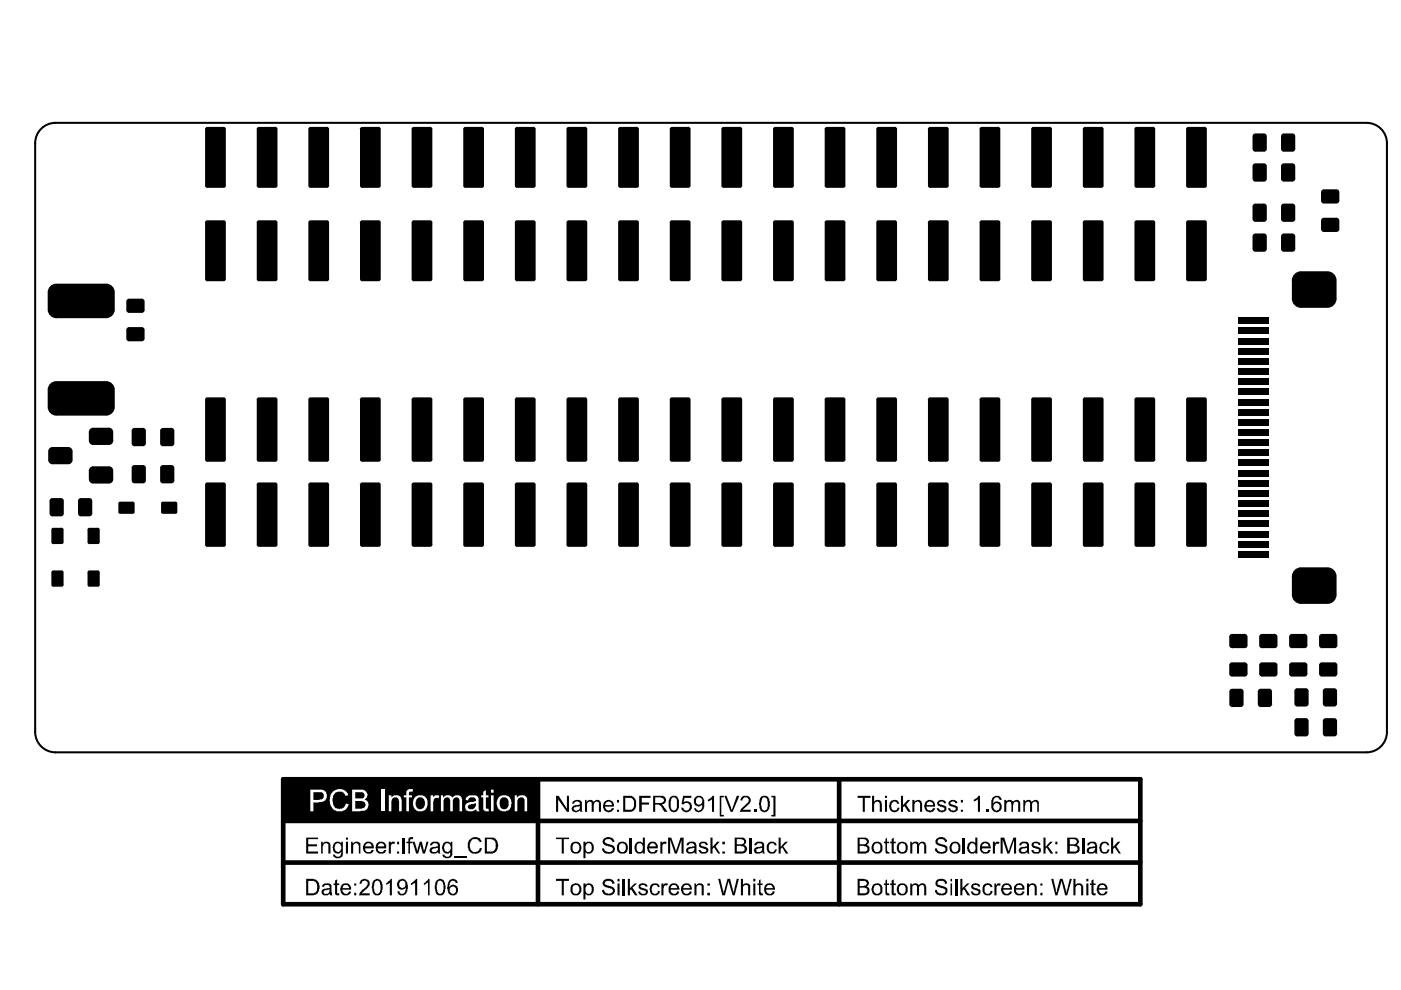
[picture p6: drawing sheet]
<svg xmlns="http://www.w3.org/2000/svg" width="297mm" height="210mm" viewBox="0 0 297 210" stroke-linecap="round" stroke-linejoin="round" font-family="sans-serif">
<path d="M8.5 27.6a4.3 4.3 0 0 1 3.3-1.6h277.9a4.3 4.3 0 0 1 4.4 4.4v124.8a4.3 4.3 0 0 1-4.4 4.3h-277.9a4.3 4.3 0 0 1-4.3-4.3v-124.8a4.3 4.3 0 0 1 1-2.8z" fill="none" stroke="#000" stroke-width=".43"/>
<path d="M60 165.2h181.8v26.5h-181.8zM60 174.1h181.8M114.1 165.2v26.5M177.9 165.2v26.5M60 182.9h181.8" fill="none" stroke="#000" stroke-width=".98"/>
<g fill="#000">
<path d="M99.4 178.1a1.62 1.62 0 0 1 2.6 0l.1 .4-.4 .1a1.06 1.06 0 0 0-1.9-.2 1.6 1.6 0 0 0 .6 2.3 1.02 1.02 0 0 0 1.3-.9l.5 .1-.1 .1a1.14 1.14 0 0 1-1.3 1v.1l-.1-.1a1.48 1.48 0 0 1-1.5-1.4v-.8zM117.9 168.7h.5l1.8 2.8v-2.8h.4v3.4h-.4l-1.9-2.6v2.6h-.4zM124 169.6h.4v.4a.89 .89 0 0 1 1.5 0 .81 .81 0 0 1 .9-.4 .81 .81 0 0 1 .6 .9v1.6h-.4v-1.5a.51 .51 0 0 0-.4-.7 .51 .51 0 0 0-.6 .6l-.1 1.6h-.4v-1.7a.41 .41 0 0 0-.3-.5 .41 .41 0 0 0-.5 .3l-.2 .2v1.7h-.5zM127.9 178a1.34 1.34 0 0 1 1.3-.5 1.34 1.34 0 0 1 1.1 1l-.5 .1v-.1a.88 .88 0 0 0-.8-.6 .88 .88 0 0 0-.8 .6l.2 .3 .3 .1a1.73 1.73 0 0 1 1.7 .9 1.23 1.23 0 0 1-1.7 1.2l-.5-.1-.5-.5-.1-.5h.5a.99 .99 0 0 0 .8 .8 .99 .99 0 0 0 1-.6 .56 .56 0 0 0-.6-.5v-.2a1.44 1.44 0 0 1-1.6-.8zM135.5 168.7h2.4v.5h-1.8v1h1.5v.4h-1.5v1.5h-.6zM144.8 168.7h1.8v.5h-1.4l-.3 .8h.1a1.12 1.12 0 0 1 1.6 .6 1.12 1.12 0 0 1-.8 1.5 1.14 1.14 0 0 1-1.4-.9h.4a.55 .55 0 0 0 .6 .6l.1 .1a.82 .82 0 0 0 .8-.8 .82 .82 0 0 0-.8-.8l-.5 .1-.1 .2-.4-.1zM150.1 169.5l.5-.2 .5-.6h.3v3.4h-.4v-2.6l-.8 .4h-.1zM152.6 168.7h.9v.4h-.6v3.7h.6v.3h-.9zM153.6 168.7h.4l1.1 3.1 1.1-3.1h.6l-1.5 3.4h-.4zM157.1 169.2a1.29 1.29 0 0 1 1.8-.1 1.18 1.18 0 0 1-.5 1.7l-.9 .9h1.7v.4h-2.3v-.1a2.2 2.2 0 0 1 1.1-1.3 1.56 1.56 0 0 0 .7-1.3 .71 .71 0 0 0-.8-.3 .71 .71 0 0 0-.5 .6h-.4zM159.8 171.7h.6v.4h-.6zM163.5 168.7h.9v4.4h-.9v-.3h.5v-3.7h-.5z"/>
<path d="M181.8 168.7h2.8v.5h-1.2v2.9h-.5v-2.9h-1.1zM184.9 168.7h.4v1.2a.91 .91 0 0 1 1.1-.3 .91 .91 0 0 1 .6 1v1.5h-.5v-1.5a.58 .58 0 0 0-.3-.6 .58 .58 0 0 0-.7 .2l-.2 .3v1.6h-.4zM188.6 170.2a1.16 1.16 0 0 1 1.1-.6 1.16 1.16 0 0 1 1 .8l-.4 .1a.6 .6 0 0 0-.7-.6 .6 .6 0 0 0-.5 .7l-.2 .5a.69 .69 0 0 0 .5 .7 .69 .69 0 0 0 .7-.2l.2-.4h.4v.2a1.05 1.05 0 0 1-1.1 .8 1.05 1.05 0 0 1-1-1l-.1-.1zM191 168.7h.5v2l.9-1.1h.6l-.9 1 1 1.5h-.5l-.8-1.2-.3 .2v1h-.5zM193.4 169.6h.5v.4a.86 .86 0 0 1 1-.4 .86 .86 0 0 1 .6 .9v1.6h-.4v-1.6a.59 .59 0 0 0-1-.3l-.2 .3v1.6h-.5zM198.5 177.9h.1a1.25 1.25 0 0 1 1.2-.4 1.25 1.25 0 0 1 1 1l-.5 .1a.8 .8 0 0 0-.5-.7 .8 .8 0 0 0-.8 .1 .47 .47 0 0 0-.2 .6 .47 .47 0 0 0 .5 .3 1.88 1.88 0 0 1 1.5 .7 1.07 1.07 0 0 1-.3 1.2 1.07 1.07 0 0 1-1.2 .2 1.12 1.12 0 0 1-1.1-1.1h.5a.99 .99 0 0 0 .7 .8 .99 .99 0 0 0 1-.4v-.1a.71 .71 0 0 0-.6-.8h-.1a1.4 1.4 0 0 1-1.3-.8zM198.8 169.9a1.15 1.15 0 0 1 1.9 .4l-.5 .1a.55 .55 0 0 0-.6-.5 .55 .55 0 0 0-.5 .6l.8 .2a.71 .71 0 0 1 .8 .7 .71 .71 0 0 1-.7 .7l-.1 .1h-.4v-.1a.74 .74 0 0 1-.9-.7h.4v.1a.67 .67 0 0 0 .6 .4 .67 .67 0 0 0 .6-.3v-.4l-.3-.1a1.15 1.15 0 0 1-1.2-.8zM201.2 169.9a1.2 1.2 0 0 1 1.8 .1v.3l-.4 .1a.55 .55 0 0 0-.6-.5 .55 .55 0 0 0-.5 .6l.8 .2a.77 .77 0 0 1 .8 .8 .77 .77 0 0 1-.8 .7h-.4v-.1a.74 .74 0 0 1-.9-.7h.4a.78 .78 0 0 0 1.2 .3v-.5l-.3-.1a1.23 1.23 0 0 1-1.2-.7zM206.5 169.5l.5-.2 .4-.6h.4v3.4h-.5v-2.6l-.7 .4h-.1zM209.1 171.7h.4v.4h-.4zM212.9 169.6h.5v.4a.8 .8 0 0 1 .7-.4 .8 .8 0 0 1 .7 .4 .81 .81 0 0 1 .9-.4 .81 .81 0 0 1 .6 .9v1.6h-.4v-1.5a.34 .34 0 0 0 0-.4 .34 .34 0 0 0-.4-.2l-.2-.1-.4 .4-.1 1.8h-.4v-1.6a.55 .55 0 0 0-.6-.6 .55 .55 0 0 0-.4 .7v1.5h-.5zM217 169.6h.3v.4a.83 .83 0 0 1 1.4-.1v.1a.85 .85 0 0 1 .8-.4 .85 .85 0 0 1 .7 .6v1.9h-.3v-1.6a.47 .47 0 0 0-.3-.6 .47 .47 0 0 0-.6 .3l-.2 .2v1.7h-.4v-1.7a.41 .41 0 0 0-.3-.5 .41 .41 0 0 0-.5 .3l-.2 .1-.1 .5v1.3h-.3z"/>
<path d="M64.9 177.6h2.5v.3h-2v1.1h1.8v.4h-1.8v1.1h2v.5h-2.5zM68.1 178.5h.3v.3a1.05 1.05 0 0 1 1.6 0l.1 2.2h-.5v-1.6a.55 .55 0 0 0-.5-.6 .55 .55 0 0 0-.6 .5l-.1 1.7h-.3zM71 186.7l.5-.3v.9h.4v.3h-.4v1.8h.4v.4h-.3a.6 .6 0 0 1-.6-.7v-1.5h-.3v-.3h.3zM74.4 178.5h.4v.3a.94 .94 0 0 1 1.6 .2v2h-.3v-1.7a.63 .63 0 0 0-.8-.5 .63 .63 0 0 0-.4 .9v1.3h-.5zM76.4 186.8a1.1 1.1 0 0 1 1.1-.5 1.1 1.1 0 0 1 .9 .9v.2a1.81 1.81 0 0 1-1 1.3l-.7 .7h1.7v.4h-2.3l.2-.4a3.2 3.2 0 0 1 1.4-1.4v-.1a.66 .66 0 0 0-.2-1.1 .66 .66 0 0 0-.9 .6l-.4-.1zM82.4 178.5h.5v.4l.2-.4h.5l.1 .1-.1 .4-.1-.1a.34 .34 0 0 0-.4 0 .34 .34 0 0 0-.1 .3h-.1v1.8h-.5zM81.9 187.2l.3-.1 .7-.8h.2v3.5h-.5v-2.7l-.7 .5zM86.7 177.6l.9-.1v.4h-.2a.42 .42 0 0 0-.5 .6h.6v.3h-.6v2.2h-.3v-2.2h-.4v-.3h.4zM87.5 178.5h.4l.6 1.9 .5-1.9h.4l.5 1.9 .5-1.9h.5l-.8 2.5h-.4l-.5-2-.5 2h-.5zM87.1 187.2h.3l.8-.9h.3v3.5h-.5v-2.7l-.8 .5h-.1zM89.9 187.2l.3-.1 .7-.8h.2v3.5h-.4v-2.7l-.7 .5h-.1zM117.9 186.3h2.7v.5h-1.1v3h-.4v-3h-1.2z"/>
<path d="M117.9 177.6h2.7v.3h-1.1v3.1h-.4v-3.1h-1.2zM128 186.7a1.61 1.61 0 0 1 2.3 .3v.3l-.5 .1v-.1a.88 .88 0 0 0-.8-.5 .88 .88 0 0 0-.8 .5l.2 .3 .7 .2a1.31 1.31 0 0 1 1.3 1.2 1.24 1.24 0 0 1-1.7 .8l-.5-.1-.5-.4-.1-.6 .5-.1v.1a.97 .97 0 0 0 .9 .8 .97 .97 0 0 0 .9-.6l-.2-.5-.7-.2a1.11 1.11 0 0 1-1.3-1zM133.1 186.3h.5v2l.9-1h.6l-1 .9 1.1 1.6h-.6l-.8-1.3-.2 .4v.9h-.5zM135.4 187.6l.1-.1a1.06 1.06 0 0 1 1.6 0l.2 .5h-.5a.61 .61 0 0 0-.5-.4 .61 .61 0 0 0-.6 .4l.9 .4a.71 .71 0 0 1 .8 .7 .71 .71 0 0 1-.8 .7 1 1 0 0 1-1.3-.7l.4-.1a.62 .62 0 0 0 .6 .5 .62 .62 0 0 0 .6-.4l-.1-.2-1.2-.4-.2-.2zM137.9 187.6h.1a1.27 1.27 0 0 1 1.5-.2l.3 .2 .1 .5h-.4v-.1a.63 .63 0 0 0-.8-.4 .63 .63 0 0 0-.4 .7l-.2 .3a.74 .74 0 0 0 .5 .8 .74 .74 0 0 0 .9-.2v-.3l.4 .1a1.05 1.05 0 0 1-1.1 .8 1.05 1.05 0 0 1-1-1.1l-.1-.3zM140 178.5h.4v.4l.3-.4h.5l.1 .1-.1 .4-.1-.1a.54 .54 0 0 0-.6 .2 .54 .54 0 0 0-.1 .6v1.3h-.4zM140.2 187.3h.5v.3a.62 .62 0 0 1 1-.2l-.3 .4-.3-.2-.3 .3-.1 1.9h-.5zM141.7 177.6h.6l1 2.8 1-2.8h.6v3.4h-.4v-2.9l-1 2.9h-.4l-1-3v3h-.4zM147.2 187.3h.4v.3a1.27 1.27 0 0 1 1.4-.2l.2 .4v2h-.4v-1.5a.57 .57 0 0 0-.7-.6 .57 .57 0 0 0-.4 .7v1.4h-.5zM148.2 178.8a1.23 1.23 0 0 1 1.9 .2l-.5 .2a.58 .58 0 0 0-.5-.4 .58 .58 0 0 0-.6 .3l.2 .2 .3 .1a1.23 1.23 0 0 1 1.2 .8 1.05 1.05 0 0 1-1.8 .6l-.3-.6h.4v.1a.71 .71 0 0 0 1.3 0l-.3-.3-.7-.2a.66 .66 0 0 1-.6-1zM150.6 177.6h.5v2l1-1.1h.5l-.9 .9 1 1.6h-.4l-.9-1.3-.3 .3v1h-.5zM152.3 186.3h.4l.7 3 .8-3h.6l.8 3 .6-3h.4l-.8 3.5h-.5l-.8-3-.8 3h-.6z"/>
<path d="M157.1 186.3h.4v1.3l.4-.3a.82 .82 0 0 1 1.2 .7v1.8h-.5v-1.6a.57 .57 0 0 0-.7-.5 .57 .57 0 0 0-.4 .7v1.4h-.4zM160.9 186.7l.3-.3v.9h.5v.3h-.5v1.6l.2 .2h.3l.1 .4h-.7l-.2-.2v-2h-.3v-.3h.3zM162.9 178.7a1.09 1.09 0 0 1 1.7 .5h-.3a.71 .71 0 0 0-.9-.4 .71 .71 0 0 0-.4 1v.1a.67 .67 0 0 0 .5 .8 .67 .67 0 0 0 .8-.6h.4a1.13 1.13 0 0 1-1.3 .9 1.13 1.13 0 0 1-.8-1.4v-.4zM165.1 177.6h.4v2l1-1.1h.5l-.9 .9 1.1 1.6h-.6l-.8-1.3-.3 .3v1h-.4zM187.7 186.7l.4-.3v.9h.4v.3h-.4v1.6l.1 .2h.3l.1 .4h-.6l-.3-.2v-2h-.3v-.3h.3zM187.7 177.9l.4-.3v.9h.4v.3h-.4v1.5l.2 .4h.2l.1 .3h-.2a.54 .54 0 0 1-.6-.2 .54 .54 0 0 1-.1-.6v-1.4h-.3v-.3h.3zM189.1 186.7l.4-.3v.9h.4v.3h-.4v1.8h.4v.4h-.6l-.2-.2v-2h-.4v-.3h.4zM189.1 177.9l.4-.3v.9h.4v.3h-.4v1.7l.4 .2-.1 .3a.57 .57 0 0 1-.6-.1 .57 .57 0 0 1-.1-.7v-1.4h-.4v-.3h.4zM193 187.3h.3v.3a1.06 1.06 0 0 1 1.4-.1v.3a.99 .99 0 0 1 1.4-.4l.3 .6v1.8h-.5v-1.6a.55 .55 0 0 0-.5-.6 .55 .55 0 0 0-.5 .6v1.6h-.5v-1.6a.52 .52 0 0 0-.6-.5 .52 .52 0 0 0-.4 .7v1.4h-.4zM193 178.5h.3v.3a.93 .93 0 0 1 1.4 0v.1a.87 .87 0 0 1 1-.4 .87 .87 0 0 1 .7 .7v1.8h-.5v-1.6a.55 .55 0 0 0-.4-.6 .55 .55 0 0 0-.6 .5v1.7h-.5v-1.7a.52 .52 0 0 0-.6-.5 .52 .52 0 0 0-.4 .8v1.4h-.4zM198.5 186.8a1.27 1.27 0 0 1 1.3-.5 1.27 1.27 0 0 1 1 1l-.5 .1a.8 .8 0 0 0-.5-.6 .8 .8 0 0 0-.8 .1l-.1 .1a.38 .38 0 0 0-.1 .5 .38 .38 0 0 0 .4 .1l.5 .3a1.23 1.23 0 0 1 1.2 .7 1.11 1.11 0 0 1-1.6 1.2 1.12 1.12 0 0 1-1.1-1.1l.4-.1a1.09 1.09 0 0 0 1.8 .5v-.5l-.6-.3a1.42 1.42 0 0 1-1.4-.9zM203.6 186.3h.4v2l1-1h.6l-1 .9 1.1 1.6h-.6l-.7-1.3-.4 .4v.9h-.4z"/>
<path d="M206 187.5a1.6 1.6 0 0 1 1.4-.1l.4 .2 .1 .4h-.5a.69 .69 0 0 0-1.1-.1l.2 .3 .6 .2a.73 .73 0 0 1 .8 .9 .73 .73 0 0 1-1 .5h-.1a.96 .96 0 0 1-1-.7l.4-.1 .3 .4 .3 .1a.44 .44 0 0 0 .5-.1 .44 .44 0 0 0 0-.5 1.88 1.88 0 0 1-1.4-.7zM208.4 187.8a1.47 1.47 0 0 1 1.7-.4l.3 .7h-.4a.66 .66 0 0 0-.9-.4 .66 .66 0 0 0-.3 .9 .67 .67 0 0 0 .5 .9 .67 .67 0 0 0 .8-.6l.4 .1a1.21 1.21 0 0 1-1.4 .8 1.47 1.47 0 0 1-.7-1.9zM210.5 178.5h.4v.4a.62 .62 0 0 1 1-.3l-.2 .4a.38 .38 0 0 0-.4-.1 .38 .38 0 0 0-.2 .4l-.2 1.7h-.4zM210.8 187.3h.4v.3l.5-.4 .4 .2-.1 .4-.3-.2-.1 .2a.5 .5 0 0 0-.3 .7v1.3h-.5zM212.1 177.6h.8l.9 2.8 .2-.2 .9-2.6h.5v3.4h-.4v-2.9l-1 2.9h-.4l-1-3v3h-.5zM217.7 187.3h.5v.3a.91 .91 0 0 1 1.1-.3 .91 .91 0 0 1 .5 1v1.5h-.4v-1.6a.61 .61 0 0 0-.6-.6 .61 .61 0 0 0-.6 .5v1.7h-.5zM218.8 178.7a1.31 1.31 0 0 1 1.8 .2v.2l-.4 .1a.62 .62 0 0 0-.4-.4 .62 .62 0 0 0-.6 .2v.2l.4 .2a.96 .96 0 0 1 1.1 1.1 1.31 1.31 0 0 1-1.8 .3l-.3-.6h.4a.73 .73 0 0 0 1.2 .2l-.1-.4h-.3a1.14 1.14 0 0 1-1.1-1zM221.2 177.6h.5v2l1-1.1h.5l-1 .9 1.1 1.6h-.5l-.9-1.3-.2 .3v1h-.5zM222.9 186.3h.4l.7 3 .7-3h.6l.6 2.1 .2 .9 .7-3h.5l-1 3.5h-.5l-.7-3-.9 3h-.4zM227.6 186.3h.4v1.3a.91 .91 0 0 1 1-.3 .91 .91 0 0 1 .7 .9v1.6h-.5v-1.6a.55 .55 0 0 0-.5-.6 .55 .55 0 0 0-.6 .5h-.1v1.7h-.4zM231.4 186.7l.5-.3v.9h.4v.3h-.4v1.8h.4v.4h-.1a.57 .57 0 0 1-.7-.1 .57 .57 0 0 1-.1-.6v-1.5h-.3v-.3h.3zM233.3 178.9a1.12 1.12 0 0 1 1.9 .3h-.4a.61 .61 0 0 0-.7-.4 .61 .61 0 0 0-.5 .6h-.1l.1 .7a.61 .61 0 0 0 .4 .5 .61 .61 0 0 0 .7-.2l.1-.3h.4a1.11 1.11 0 0 1-1.1 .9 1.11 1.11 0 0 1-1-1.1z"/>
<path d="M235.6 177.6h.4v2l1-1.1h.5l-.8 .9 1 1.6h-.5l-.9-1.3-.3 .3v1h-.4z"/>
<path d="M73.3 177.6h.5v.4h-.5zM73.3 178.5h.5v2.5h-.5z"/>
<path d="M84.2 178.5h.4v.5h-.4zM84.2 180.5h.4v.5h-.4z"/>
<path d="M121.1 178.9a1.24 1.24 0 0 1 1.6-.3 1.24 1.24 0 0 1 .5 1.6v.1a1.12 1.12 0 0 1-1.9 .4h-.1a2.31 2.31 0 0 1-.1-1.8zM121.5 179a1.64 1.64 0 0 0 .2 1.7 .91 .91 0 0 0 .9-.3 .91 .91 0 0 0 .2-1v-.1a.8 .8 0 0 0-1.3-.3z"/>
<path d="M121.5 169.8a1.49 1.49 0 0 1 1.9 .2l.1 2.1h-.5l-.1-.3v.1a1.19 1.19 0 0 1-1.6 0 .77 .77 0 0 1 .6-1.1v-.1h.5a.44 .44 0 0 0 .5-.5 .73 .73 0 0 0-1.2 .2h-.4zM121.6 171.4v.2a.75 .75 0 0 0 .9 .2 .75 .75 0 0 0 .4-.9l-1.1 .2z"/>
<path d="M128.1 170a1.16 1.16 0 0 1 1.2-.4 1.16 1.16 0 0 1 .9 1v.4h-1.9a.74 .74 0 0 0 .6 .8 .74 .74 0 0 0 .8-.4h.5v.1a1.2 1.2 0 0 1-1.5 .7 1.2 1.2 0 0 1-.8-1.4zM128.4 170.3l-.1 .4h1.4a.67 .67 0 0 0-.4-.7 .67 .67 0 0 0-.8 .3z"/>
<path d="M131.1 178.7a1.27 1.27 0 0 1 1.6 0 1.27 1.27 0 0 1 .3 1.6l-.1 .2a1.18 1.18 0 0 1-1.8 .2 1.26 1.26 0 0 1-.2-1.5zM131.4 179a1.88 1.88 0 0 0 .1 1.5 .87 .87 0 0 0 1.1-.2 .87 .87 0 0 0 0-1.1l-.1-.2a.79 .79 0 0 0-1.1 0z"/>
<path d="M130.8 169.6h.5v.6h-.5zM130.8 171.7h.5v.4h-.5z"/>
<path d="M132.1 168.7h1.1a1.65 1.65 0 0 1 1.7 2.2 1.34 1.34 0 0 1-1.6 1.2h-1.2zM132.6 169.2v2.5h.6a.99 .99 0 0 0 1.2-1.1v-.2a1.01 1.01 0 0 0-1.2-1.2z"/>
<path d="M138.5 168.7h1.5a.95 .95 0 0 1 1.2 .8 .95 .95 0 0 1-1 1.1l.6 .4 .7 1.1h-.6l-.6-1-.6-.5h-.8v1.5h-.4zM138.9 169.1v1.2h1a.61 .61 0 0 0 .7-.3 .61 .61 0 0 0 0-.7l-.5-.2z"/>
<path d="M142 169.2a1.12 1.12 0 0 1 1.4-.4 1.12 1.12 0 0 1 .6 1.4 1.73 1.73 0 0 1-.7 1.9 1.01 1.01 0 0 1-1.1-.1 3.1 3.1 0 0 1-.2-2.8zM142.4 169.2l-.2 .8a1.62 1.62 0 0 0 .4 1.8l.3 .1 .1-.1a.77 .77 0 0 0 .5-.9v-.2a1.53 1.53 0 0 0-.4-1.6z"/>
<path d="M147.2 169.2a1.2 1.2 0 0 1 1.5-.3 1.2 1.2 0 0 1 .6 1.4 1.58 1.58 0 0 1-1.2 1.9l-.6-.2-.4-.6h.5l.2 .3a.31 .31 0 0 0 .2 .2 .31 .31 0 0 0 .3-.1l.5-.2 .1-1.1v.1a1.05 1.05 0 0 1-1.5 .1 1.05 1.05 0 0 1-.2-1.4zM147.7 169.3a.79 .79 0 0 0-.2 .8 .79 .79 0 0 0 .7 .5 .77 .77 0 0 0 .7-.9 .77 .77 0 0 0-.9-.6z"/>
<path d="M153.1 178.5h.6v.5h-.6zM153.1 180.5h.6v.5h-.6z"/>
<path d="M161.2 169.1a1.05 1.05 0 0 1 1.3-.4 1.05 1.05 0 0 1 .6 1.1 2.09 2.09 0 0 1-.5 2.3h-.1a.99 .99 0 0 1-1.5-.9l-.1-1zM161.6 169.3a2.62 2.62 0 0 0 .2 2.5 .48 .48 0 0 0 .8-.2 2.79 2.79 0 0 0-.1-2.4h-.2a.52 .52 0 0 0-.7 .1z"/>
<path d="M185 178.9a1.14 1.14 0 0 1 1.3-.4 1.14 1.14 0 0 1 .8 1.1 1.16 1.16 0 0 1-.8 1.4 1.16 1.16 0 0 1-1.4-.7l-.1-.9zM185.3 179.1a1.03 1.03 0 0 0 .6 1.6 .9 .9 0 0 0 .7-1.4 .72 .72 0 0 0-.5-.5 .72 .72 0 0 0-.8 .3z"/>
<path d="M187.6 168.7h.5v.5h-.5zM187.6 169.6h.5v2.5h-.5z"/>
<path d="M190.5 178.7a1.23 1.23 0 0 1 1.4-.1 1.23 1.23 0 0 1 .5 1.3 1.13 1.13 0 0 1-.6 1 1.13 1.13 0 0 1-1.2-.1 1.56 1.56 0 0 1-.1-2.1zM190.7 179v.2a.87 .87 0 0 0 0 1.1 .87 .87 0 0 0 1.1 .2 1.64 1.64 0 0 0 0-1.6h-.1a.85 .85 0 0 0-1 .1z"/>
<path d="M196.2 170a1.17 1.17 0 0 1 1.9 .3l.1 .7h-1.8a.83 .83 0 0 0 1.3 .7l.1-.3h.4a1.14 1.14 0 0 1-1.7 .6 1.74 1.74 0 0 1-.3-2zM196.6 170.2l-.1 .5h1.3a.67 .67 0 0 0-.4-.6 .67 .67 0 0 0-.7 .1z"/>
<path d="M201.5 178.9a1.14 1.14 0 0 1 1.3-.5 1.14 1.14 0 0 1 .8 1 1.19 1.19 0 0 1-1.2 1.6 1.19 1.19 0 0 1-1-1.8zM201.9 179.1a1.03 1.03 0 0 0 .5 1.6 .95 .95 0 0 0 .7-1.6l-.1-.2-.4-.1a.59 .59 0 0 0-.7 .3z"/>
<path d="M203.7 169.6h.5v.6h-.5zM203.7 171.7h.5v.4h-.5z"/>
<path d="M210.4 169.2a1.11 1.11 0 0 1 1.1-.4 1.11 1.11 0 0 1 .9 .8h-.5a.68 .68 0 0 0-.8-.5 .68 .68 0 0 0-.5 .8l-.1 .5a1.06 1.06 0 0 1 1.4-.3 1.06 1.06 0 0 1 .5 1.3 1.13 1.13 0 0 1-1.4 .8 1.13 1.13 0 0 1-.8-1.4v-1.1zM210.7 170.6v.1a.82 .82 0 0 0 .7 1.2 .86 .86 0 0 0 .6-.7 .86 .86 0 0 0-.4-.8 .52 .52 0 0 0-.8 .1z"/>
<path d="M223.8 178.5h.4v.5h-.4zM223.8 180.5h.4v.5h-.4z"/>
<path d="M64.9 186.3h1.2a1.71 1.71 0 0 1 1.6 2.4 1.35 1.35 0 0 1-1.5 1.1h-1.3zM65.4 186.8v2.6h.7a1.08 1.08 0 0 0 1.1-1.5v-.1a.91 .91 0 0 0-1.1-1z"/>
<path d="M68.4 187.5h.1a1.78 1.78 0 0 1 1.6-.1l.2 .2v1.6l.2 .6h-.5v-.3a1.2 1.2 0 0 1-1.8-.1v-.1a.77 .77 0 0 1 .9-.9l.3-.1a.36 .36 0 0 0 .4-.1 .36 .36 0 0 0 0-.4l-.4-.2a.55 .55 0 0 0-.8 .5l-.4-.1zM68.6 189a.44 .44 0 0 0 .1 .5 .44 .44 0 0 0 .6 0l.2-.1a.66 .66 0 0 0 .3-.9l-.4 .2h-.5z"/>
<path d="M70.7 178.9a1.07 1.07 0 0 1 1.7-.1v-.3h.3v2.3a1.05 1.05 0 0 1-.5 1.1 1.05 1.05 0 0 1-1.3-.2l-.2-.1-.1-.4h.4a.62 .62 0 0 0 .7 .4 .62 .62 0 0 0 .5-.6l.2-.3a1.09 1.09 0 0 1-1.4 0 1.09 1.09 0 0 1-.4-1.3zM71 179.1v.1a.87 .87 0 0 0 .1 1 .87 .87 0 0 0 .9 .3 .99 .99 0 0 0 .3-1.1 .99 .99 0 0 0-.9-.6z"/>
<path d="M72.5 187.5h.1a1.15 1.15 0 0 1 1.3-.1 1.15 1.15 0 0 1 .5 1.2h-1.8a.78 .78 0 0 0 .3 .8 .78 .78 0 0 0 .9 0l.2-.4 .4 .1a1.13 1.13 0 0 1-1.1 .7 1.13 1.13 0 0 1-1.1-.9h-.1v-.6zM72.8 187.8l-.2 .5h1.4a.7 .7 0 0 0-.4-.7 .7 .7 0 0 0-.8 .2z"/>
<path d="M75.1 187.3h.4v.5h-.4zM75.1 189.3h.4v.5h-.4z"/>
<path d="M79 186.9a1.06 1.06 0 0 1 1.2-.5 1.06 1.06 0 0 1 .8 1 1.92 1.92 0 0 1-.8 2.4 1.13 1.13 0 0 1-1.3-1.1l-.1-.8zM79.5 187a2.73 2.73 0 0 0 .1 2.4 .61 .61 0 0 0 .7 .1 .61 .61 0 0 0 .3-.6 2.12 2.12 0 0 0-.4-2.1l-.3-.1z"/>
<path d="M77.2 178.9a1.18 1.18 0 0 1 1.4-.3 1.18 1.18 0 0 1 .7 1.3h-1.9a.74 .74 0 0 0 .6 .8 .74 .74 0 0 0 .8-.5h.5a1.19 1.19 0 0 1-1.4 .8 1.19 1.19 0 0 1-.9-1.3zM77.5 179.1l-.1 .3h1.4a.71 .71 0 0 0-.5-.6 .71 .71 0 0 0-.8 .3z"/>
<path d="M79.8 178.9h.1a1.13 1.13 0 0 1 1.4-.3 1.13 1.13 0 0 1 .6 1.3h-1.9a.8 .8 0 0 0 .6 .7 .8 .8 0 0 0 .8-.3v-.1h.5l-.1 .2a.82 .82 0 0 1-1 .6 1.25 1.25 0 0 1-1.1-1.8zM80.2 179l-.1 .4h1.3a.67 .67 0 0 0-.4-.6 .67 .67 0 0 0-.8 .2z"/>
<path d="M84.4 186.8l.2-.1a.94 .94 0 0 1 1-.3 .94 .94 0 0 1 .7 .7 2.04 2.04 0 0 1-.8 2.7h-.2a.59 .59 0 0 1-.8-.3l-.2-.2v-.3h.3a.67 .67 0 0 0 .8 .5 .67 .67 0 0 0 .5-.8l.1-.5a1.09 1.09 0 0 1-1.5 .1 1.09 1.09 0 0 1-.1-1.5zM84.7 187a.88 .88 0 0 0 .7 1.3 .9 .9 0 0 0 .2-1.5l-.3-.1z"/>
<path d="M92.4 186.9a1.05 1.05 0 0 1 1.2-.5 1.05 1.05 0 0 1 .8 1 2.18 2.18 0 0 1-.5 2.2 1.02 1.02 0 0 1-1.1 .1 1.02 1.02 0 0 1-.5-1.1l-.1-.8zM92.8 186.9a3.1 3.1 0 0 0 .1 2.5 .62 .62 0 0 0 .8 0 .62 .62 0 0 0 .2-.7 1.98 1.98 0 0 0-.3-1.9 .55 .55 0 0 0-.8 .1z"/>
<path d="M91.3 178.8a1.71 1.71 0 0 1 1.9-.1l.2 2.3h-.5l-.1-.3a1.2 1.2 0 0 1-1.7-.2 1.01 1.01 0 0 1 1.3-.9l.1-.2a.3 .3 0 0 0 .4-.1 .3 .3 0 0 0-.2-.4h-.1a.59 .59 0 0 0-1 .3h-.4zM91.5 180.2a.7 .7 0 0 0 1.2 .2v-.1a.28 .28 0 0 0 .1-.4 .28 .28 0 0 0-.4 0 .59 .59 0 0 0-.8 .3z"/>
<path d="M93.9 178.9a1.08 1.08 0 0 1 1.7-.1v-.3h.3v2.2a1.08 1.08 0 0 1-.8 1.3 1.08 1.08 0 0 1-1.3-.8h.5a.66 .66 0 0 0 .9 .4 .66 .66 0 0 0 .3-.9 .84 .84 0 0 1-.9 .3 .84 .84 0 0 1-.7-.7 1.09 1.09 0 0 1 0-1.3zM94.3 179.1a1.26 1.26 0 0 0 .2 1.4 .68 .68 0 0 0 .8-.1 .97 .97 0 0 0 .2-1.1 .97 .97 0 0 0-.9-.5z"/>
<path d="M95.2 186.7a1.04 1.04 0 0 1 1.8 .3l.1 .2h-.4a.75 .75 0 0 0-1.1-.3l-.3 .3-.1 .9a.97 .97 0 0 1 .9-.6 .97 .97 0 0 1 .9 .6 1.15 1.15 0 0 1-.1 1.4 1.15 1.15 0 0 1-1.4 .2l-.2-.1a2.03 2.03 0 0 1-.4-2zM95.5 188.2a.78 .78 0 0 0 0 1 .78 .78 0 0 0 1.1 .1 .79 .79 0 0 0 .1-.8 .79 .79 0 0 0-.7-.5z"/>
<path d="M102.8 177.6h1.1a1.33 1.33 0 0 1 1.6 1.3 1.47 1.47 0 0 1-1 2v.1h-1.7zM103.2 177.9v2.6h.8a1.02 1.02 0 0 0 1.1-1.3v-.1a.99 .99 0 0 0-1.1-1.2z"/>
<path d="M121.1 187.8a1.47 1.47 0 0 1 1.6-.4l.1 .1a1.29 1.29 0 0 1 .2 1.8 1.29 1.29 0 0 1-1.7 .3 2.07 2.07 0 0 1-.2-1.8zM121.5 187.9v.1a.95 .95 0 0 0 .7 1.5 1.01 1.01 0 0 0 .6-.9 1.01 1.01 0 0 0-.5-1h-.5z"/>
<path d="M123.7 187.3h.4v.3l.3-.2a.95 .95 0 0 1 1.4 .6 1.21 1.21 0 0 1 0 1.2 1.21 1.21 0 0 1-1.1 .6h-.2l-.4-.3v1.2h-.4zM124.4 187.8a1.31 1.31 0 0 0 .2 1.7h.1a.9 .9 0 0 0 .8-1.3l-.4-.6z"/>
<path d="M123.7 178.5h.4v.3a1.02 1.02 0 0 1 1.2-.2 1.02 1.02 0 0 1 .6 1.1 1.09 1.09 0 0 1-.5 1.1 1.09 1.09 0 0 1-1.3 0v1.2h-.4zM124.2 179.1a1.2 1.2 0 0 0 .4 1.6h.1a.86 .86 0 0 0 .8-1.3 .63 .63 0 0 0-.5-.7 .63 .63 0 0 0-.8 .4z"/>
<path d="M130.9 186.3h.5v.6h-.5zM130.9 187.3h.5v2.5h-.5z"/>
<path d="M134.8 178.8a1.06 1.06 0 0 1 1.5 0v-1.2h.4v3.4h-.4v-.3a1.02 1.02 0 0 1-1.2 .2 1.02 1.02 0 0 1-.6-1.1zM135.1 179a1.64 1.64 0 0 0 .2 1.7 .96 .96 0 0 0 1-.7 .96 .96 0 0 0-.3-1.1h-.2a.55 .55 0 0 0-.7 .1z"/>
<path d="M137.4 178.9h.1a1.13 1.13 0 0 1 1.4-.3 1.13 1.13 0 0 1 .6 1.3h-1.9a.74 .74 0 0 0 .6 .8 .74 .74 0 0 0 .8-.5h.5l-.1 .2a.82 .82 0 0 1-1 .6 1.27 1.27 0 0 1-1-2zM137.8 179l-.1 .4h1.3a.7 .7 0 0 0-.4-.6 .7 .7 0 0 0-.8 .2z"/>
<path d="M142 187.6h.1a1.15 1.15 0 0 1 1.2-.3 1.15 1.15 0 0 1 .8 1v.3h-1.9a.73 .73 0 0 0 .5 .9 .73 .73 0 0 0 .9-.5l.5 .1h-.1a1.11 1.11 0 0 1-1.6 .7 1.54 1.54 0 0 1-.4-2.2zM142.3 187.9l-.1 .4h1.4a.77 .77 0 0 0-.5-.6 .77 .77 0 0 0-.8 .2z"/>
<path d="M144.7 187.5l.3-.1a1.12 1.12 0 0 1 1.3 .1 1.12 1.12 0 0 1 .4 1.1h-1.9a.73 .73 0 0 0 .6 .9 .73 .73 0 0 0 .8-.5l.5 .1a1.2 1.2 0 0 1-1.5 .7 1.2 1.2 0 0 1-.8-1.4zM145 187.8l-.2 .5h1.4a.7 .7 0 0 0-.4-.7 .7 .7 0 0 0-.8 .2z"/>
<path d="M145.6 178.9a1.43 1.43 0 0 1 1.9-.2l.2 .4 .1 1.9h-.5l-.1-.3a1.18 1.18 0 0 1-1.7-.2 .82 .82 0 0 1 1-.9l.6-.2a.31 .31 0 0 0 .1-.3 .31 .31 0 0 0-.3-.2l-.2-.1a.55 .55 0 0 0-.8 .4h-.3zM145.9 180.1a.47 .47 0 0 0 .2 .5 .47 .47 0 0 0 .5 .1 .55 .55 0 0 0 .5-.6l.1-.3-.8 .1z"/>
<path d="M150 187.3h.5v.5h-.5zM150 189.3h.5v.5h-.5z"/>
<path d="M155.8 177.6h1.3a.83 .83 0 0 1 1 .4 .83 .83 0 0 1-.4 1.1 .55 .55 0 0 1 .6 .6 1.04 1.04 0 0 1-1.2 1.3h-1.3zM156.2 177.9v1.1h.9a.55 .55 0 0 0 .7-.5 .55 .55 0 0 0-.6-.6zM156.2 179.3v1.2h1a.58 .58 0 0 0 .6-.4 .58 .58 0 0 0-.3-.7z"/>
<path d="M159.7 186.3h.5v.6h-.5zM159.7 187.3h.5v2.5h-.5z"/>
<path d="M160 178.8a1.71 1.71 0 0 1 1.9-.1l.2 2.3h-.4v-.3a1.36 1.36 0 0 1-1.7 .1 .71 .71 0 0 1-.1-.9 .71 .71 0 0 1 .8-.3l.5-.2a.3 .3 0 0 0 .4-.1 .3 .3 0 0 0-.1-.4l-.4-.1a.55 .55 0 0 0-.7 .4h-.5zM160.4 180.1a.52 .52 0 0 0 .3 .6 .52 .52 0 0 0 .7-.3l.2-.1a.34 .34 0 0 0 0-.4 .34 .34 0 0 0-.4-.1z"/>
<path d="M162.2 187.6a1.49 1.49 0 0 1 1.6-.2l.4 .5 .1 .7h-1.8a.73 .73 0 0 0 .5 .9 .73 .73 0 0 0 .9-.5l.4 .1a1.2 1.2 0 0 1-1.6 .6 1.2 1.2 0 0 1-.6-1.6zM162.6 187.9l-.1 .4h1.4a.76 .76 0 0 0-.5-.6 .76 .76 0 0 0-.8 .2z"/>
<path d="M181.8 186.3h1.4a.99 .99 0 0 1 .9 1.3l-.4 .4a.89 .89 0 0 1 .6 .9 .89 .89 0 0 1-.8 .8v.1h-1.7zM182.3 186.8v1.1h.8v-.1a.34 .34 0 0 0 .4 0 .34 .34 0 0 0 .2-.4l.1-.2-.3-.4zM182.3 188.2v1.2h.8a.57 .57 0 0 0 .8-.4 .57 .57 0 0 0-.5-.7v-.1z"/>
<path d="M181.8 177.6h1.2a.86 .86 0 0 1 1.1 .4 .86 .86 0 0 1-.3 1.1h-.1a.93 .93 0 0 1 .7 .9 .93 .93 0 0 1-.6 .9l-2 .1zM182.3 177.9v1.1h.8a.56 .56 0 0 0 .7-.5 .56 .56 0 0 0-.7-.6zM182.3 179.3v1.2h.8a.57 .57 0 0 0 .8-.4 .57 .57 0 0 0-.7-.7z"/>
<path d="M185.2 187.4h.1a1.29 1.29 0 0 1 1.5 .3 1.29 1.29 0 0 1 .3 1.4 1.18 1.18 0 0 1-1.6 .7 1.18 1.18 0 0 1-.6-1.6zM185.4 187.8a1.13 1.13 0 0 0 .5 1.7 .9 .9 0 0 0 .7-1.3l-.3-.6z"/>
<path d="M190.4 187.6h.1a1.21 1.21 0 0 1 1.5-.1 1.21 1.21 0 0 1 .4 1.5 1.19 1.19 0 0 1-1.5 .8 1.19 1.19 0 0 1-.6-1.7zM190.7 187.9a1.12 1.12 0 0 0 .7 1.6 .82 .82 0 0 0 .6-1.1 .74 .74 0 0 0-.4-.8 .74 .74 0 0 0-.9 .3z"/>
<path d="M201.5 186.3h.4v.6h-.4zM201.5 187.3h.4v2.5h-.4z"/>
<path d="M205.1 179a1 1 0 0 1 1.7-.2v-1.2h.4v3.4h-.4v-.3a.92 .92 0 0 1-1 .2 .92 .92 0 0 1-.7-.8l-.1-.1zM205.6 179.1v.1a.93 .93 0 0 0 .6 1.5 1.02 1.02 0 0 0 .5-1.6l-.1-.1a.59 .59 0 0 0-1 .1z"/>
<path d="M208.1 178.7a1.24 1.24 0 0 1 1.4-.1 1.24 1.24 0 0 1 .6 1.3h-1.9a.7 .7 0 0 0 .5 .8 .7 .7 0 0 0 .8-.4v-.1h.6a1.23 1.23 0 0 1-1.7 .6 1.23 1.23 0 0 1-.5-1.7zM208.3 179l-.1 .4h1.4l-.1-.1a.68 .68 0 0 0-.5-.5 .68 .68 0 0 0-.7 .2z"/>
<path d="M212.6 187.5l.2-.1a1.17 1.17 0 0 1 1.3 .1 1.17 1.17 0 0 1 .5 1.1h-1.9a.73 .73 0 0 0 .5 .9 .73 .73 0 0 0 .9-.5l.5 .1a1.2 1.2 0 0 1-1.5 .7 1.2 1.2 0 0 1-.8-1.4zM212.9 187.8l-.2 .5h1.4a.7 .7 0 0 0-.4-.7 .7 .7 0 0 0-.8 .2z"/>
<path d="M215.2 187.6h.1a1.06 1.06 0 0 1 1.3-.2 1.06 1.06 0 0 1 .6 1.1v.1h-1.9l.1 .3a.66 .66 0 0 0 .6 .6 .66 .66 0 0 0 .7-.5l.5 .1a1.14 1.14 0 0 1-1.4 .8 1.14 1.14 0 0 1-.8-1.5v-.4zM215.4 188v.3h1.3a.71 .71 0 0 0-.5-.6 .71 .71 0 0 0-.8 .3z"/>
<path d="M216.2 178.8a1.71 1.71 0 0 1 1.9-.1l.2 2.3h-.5l-.1-.3a1.19 1.19 0 0 1-1.6 0 .84 .84 0 0 1 1-1.1l.3-.2a.3 .3 0 0 0 .4-.1 .3 .3 0 0 0-.2-.4l-.3-.1a.55 .55 0 0 0-.8 .4h-.4zM216.4 180.2v.1a.72 .72 0 0 0 .9 .3 .72 .72 0 0 0 .4-.8l-.4 .1a.59 .59 0 0 0-.8 .3z"/>
<path d="M220.6 187.3h.4v.5h-.4zM220.6 189.3h.4v.5h-.4z"/>
<path d="M226.3 177.6h1.3a.83 .83 0 0 1 1 .4 .83 .83 0 0 1-.4 1.1 .96 .96 0 0 1 .7 1.1 .96 .96 0 0 1-1.1 .8h-1.5zM226.8 177.9v1.1h.7a.66 .66 0 0 0 .7-.9l-.4-.2zM226.8 179.3v1.2h.8a.59 .59 0 0 0 .9-.4 .59 .59 0 0 0-.7-.7z"/>
<path d="M230.3 186.3h.5v.6h-.5zM230.3 187.3h.5v2.5h-.5z"/>
<path d="M230.5 178.9a1.43 1.43 0 0 1 1.9-.2l.2 .5 .1 1.8h-.4l-.1-.3a1.18 1.18 0 0 1-1.8-.2 .82 .82 0 0 1 1-.9l.7-.2a.31 .31 0 0 0 .1-.3 .31 .31 0 0 0-.3-.2l-.3-.1a.55 .55 0 0 0-.7 .4h-.5zM230.9 180.1a.47 .47 0 0 0 .1 .5 .47 .47 0 0 0 .5 .1 .55 .55 0 0 0 .6-.6l.1-.3-1 .1z"/>
<path d="M232.7 187.8a1.16 1.16 0 0 1 1.4-.4 1.16 1.16 0 0 1 .7 1.2h-1.9a.8 .8 0 0 0 .5 .8 .8 .8 0 0 0 .9-.1l.1-.3 .4 .1a1.13 1.13 0 0 1-1 .8 1.13 1.13 0 0 1-1.1-.6l-.2-.4zM233.2 187.8l-.3 .5h1.5a.7 .7 0 0 0-.4-.7 .7 .7 0 0 0-.8 .2z"/>
</g>
<path d="M85.6 177.6v3.4M133.8 177.6v3.4M159.2 177.6v3.4M204.4 177.6v3.4M229.7 177.6v3.4M132.2 186.3v3.5M202.7 186.3v3.5" fill="none" stroke="#000" stroke-width=".44"/>
<path d="M96.2 181.8h2.8" fill="none" stroke="#000" stroke-width=".33"/>
<path d="M60 165.2h53.6v8.9h-53.6z" fill-rule="evenodd" fill="#000"/>
<g fill="#fff">
<path d="M70.2 168.3a2.07 2.07 0 0 1 1.9-1 2.07 2.07 0 0 1 1.8 1.3l-.7 .1a1.32 1.32 0 0 0-2.3-.4l-.1 .1a2.34 2.34 0 0 0 .5 3 1.46 1.46 0 0 0 2-1l.6 .1a1.94 1.94 0 0 1-1.5 1.5 1.94 1.94 0 0 1-2-.8 3.1 3.1 0 0 1-.2-2.9z"/>
<path d="M80.8 167.4h.6v4.6h-.6z"/>
<path d="M82.4 168.6h.6v.6a1.18 1.18 0 0 1 1.4-.6 1.18 1.18 0 0 1 .8 1.3v2.1h-.6v-2.2a.83 .83 0 0 0-.9-.7 .83 .83 0 0 0-.7 .9v2h-.6z"/>
<path d="M86.2 167.7l.5-.4h.8l.1 .1-.2 .5a.44 .44 0 0 0-.5 0 .44 .44 0 0 0-.2 .4v.3h.7v.5h-.7v2.9h-.5v-2.9h-.6v-.5h.6z"/>
<path d="M91.3 168.6h.5v.6l.2-.3a.87 .87 0 0 1 1.2-.2l-.3 .6a.77 .77 0 0 0-1.1 .7v2h-.5z"/>
<path d="M93.5 168.6h.4v.6a1.16 1.16 0 0 1 2 0 1.24 1.24 0 0 1 2-.1l.1 2.9h-.6v-2.1a.72 .72 0 0 0-.6-.9 .72 .72 0 0 0-.8 .8v2.2h-.5v-2.2a.72 .72 0 0 0-.8-.7 .72 .72 0 0 0-.7 .8v2.1h-.5z"/>
<path d="M102.5 167.9l.5-.4v1.1h.6v.5h-.6v1.9a.36 .36 0 0 0 .1 .5 .36 .36 0 0 0 .5 0l.1 .5h-.1a.76 .76 0 0 1-.9-.1 .76 .76 0 0 1-.2-.8v-2h-.5v-.5h.5z"/>
<path d="M109.1 168.6h.5v.6a1.18 1.18 0 0 1 1.4-.5 1.18 1.18 0 0 1 .8 1.2v2.1h-.6v-2.1a.78 .78 0 0 0-.8-.8 .78 .78 0 0 0-.7 .9v2h-.6z"/>
<path d="M65.8 167.4h1.9a1.34 1.34 0 0 1 1.6 1.3 1.34 1.34 0 0 1-1.5 1.3l-1.4 .2v1.8h-.6zM66.4 168v1.6h1.4v-.1a.8 .8 0 0 0 .8-.9 .8 .8 0 0 0-1.1-.6z"/>
<path d="M74.7 167.4h1.7a1.14 1.14 0 0 1 1.4 .7 1.14 1.14 0 0 1-.5 1.4 1.26 1.26 0 0 1 .7 1.6 1.26 1.26 0 0 1-1.5 .8l-1.8 .1zM75.3 168v1.3h1a.73 .73 0 0 0 1-.8 .73 .73 0 0 0-1.1-.5zM75.3 169.8v1.7h1.2a.95 .95 0 0 0 1-1.1h-.1a.42 .42 0 0 0-.6-.5z"/>
<path d="M88.1 168.8a1.94 1.94 0 0 1 2.3 .4 2.27 2.27 0 0 1-.5 2.7 1.69 1.69 0 0 1-2-.5 1.69 1.69 0 0 1-.1-2zM88.3 169.4a1.66 1.66 0 0 0 .5 2.2h.2a1.19 1.19 0 0 0 1.1-1.6 1.01 1.01 0 0 0-.7-.9 1.01 1.01 0 0 0-1.1 .3z"/>
<path d="M98.8 169.1a2.33 2.33 0 0 1 2.5-.3l.2 .4v2.5l.2 .3h-.7l-.1-.4a1.74 1.74 0 0 1-2.2 .1 1.02 1.02 0 0 1 .4-1.4l.5-.3h.6a.62 .62 0 0 0 .7-.4 .92 .92 0 0 0-.8-.6 .92 .92 0 0 0-.8 .5v.2l-.6-.1zM99.3 170.7a.64 .64 0 0 0 .1 .8 .64 .64 0 0 0 .8 .1 1.05 1.05 0 0 0 .6-1.3z"/>
<path d="M104.1 167.4h.6v.7h-.6zM104.1 168.6h.6v3.4h-.6z"/>
<path d="M105.6 169.2a1.62 1.62 0 0 1 2.1-.4 1.62 1.62 0 0 1 .7 2 1.56 1.56 0 0 1-1.8 1.2 1.56 1.56 0 0 1-1.3-1.7zM106.2 169.3a2.67 2.67 0 0 0-.1 1.8 .97 .97 0 0 0 1.2 .4 .97 .97 0 0 0 .5-1.1 1.02 1.02 0 0 0-.4-1.2 1.02 1.02 0 0 0-1.2 .1z"/>
</g>
<g fill="#000">
<path d="M43.5 27.3l.4-.4h3.5l.5 .4v12.1l-.5 .4h-3.5l-.4-.4z" fill-rule="evenodd"/>
<path d="M54.4 27.3l.5-.4h3.5l.4 .4v12.1l-.4 .4h-3.5l-.5-.4z" fill-rule="evenodd"/>
<path d="M65.4 27.3l.4-.4h3.5l.5 .4v12.1l-.5 .4h-3.5l-.4-.4z" fill-rule="evenodd"/>
<path d="M76.3 27.3l.5-.4h3.5l.4 .4v12.1l-.4 .4h-3.5l-.5-.4z" fill-rule="evenodd"/>
<path d="M87.3 27.3l.4-.4h3.5l.5 .4v12.1l-.5 .4h-3.5l-.4-.4z" fill-rule="evenodd"/>
<path d="M98.2 27.3l.5-.4h3.5l.4 .4v12.1l-.4 .4h-3.5l-.5-.4z" fill-rule="evenodd"/>
<path d="M109.2 27.3l.4-.4h3.5l.5 .4v12.1l-.5 .4h-3.5l-.4-.4z" fill-rule="evenodd"/>
<path d="M120.1 27.3l.5-.4h3.5l.4 .4v12.1l-.4 .4h-3.5l-.5-.4z" fill-rule="evenodd"/>
<path d="M131.1 27.3l.4-.4h3.5l.5 .4v12.1l-.5 .4h-3.5l-.4-.4z" fill-rule="evenodd"/>
<path d="M142 27.3l.4-.4h3.6l.4 .4v12.1l-.4 .4h-3.6l-.4-.4z" fill-rule="evenodd"/>
<path d="M153 27.3l.4-.4h3.5l.5 .4v12.1l-.5 .4h-3.5l-.4-.4z" fill-rule="evenodd"/>
<path d="M163.9 27.3l.4-.4h3.6l.4 .4v12.1l-.4 .4h-3.6l-.4-.4z" fill-rule="evenodd"/>
<path d="M174.8 27.3l.5-.4h3.5l.4 .4v12.1l-.4 .4h-3.5l-.5-.4z" fill-rule="evenodd"/>
<path d="M185.8 27.3l.4-.4h3.6l.4 .4v12.1l-.4 .4h-3.6l-.4-.4z" fill-rule="evenodd"/>
<path d="M196.7 27.3l.5-.4h3.5l.4 .4v12.1l-.4 .4h-3.5l-.5-.4z" fill-rule="evenodd"/>
<path d="M207.7 27.3l.4-.4h3.5l.5 .4v12.1l-.5 .4h-3.5l-.4-.4z" fill-rule="evenodd"/>
<path d="M218.6 27.3l.5-.4h3.5l.4 .4v12.1l-.4 .4h-3.5l-.5-.4z" fill-rule="evenodd"/>
<path d="M229.6 27.3l.4-.4h3.5l.5 .4v12.1l-.5 .4h-3.5l-.4-.4z" fill-rule="evenodd"/>
<path d="M240.5 27.3l.5-.4h3.5l.4 .4v12.1l-.4 .4h-3.5l-.5-.4z" fill-rule="evenodd"/>
<path d="M251.5 27.3l.4-.4h3.5l.5 .4v12.1l-.5 .4h-3.5l-.4-.4z" fill-rule="evenodd"/>
<path d="M265.6 35.2l.6-.6h1.8l.6 .6v2.7l-.6 .6h-1.8l-.6-.6z" fill-rule="evenodd"/>
<path d="M265.6 28.9l.6-.6h1.8l.6 .6v2.7l-.6 .6h-1.8l-.6-.6z" fill-rule="evenodd"/>
<path d="M271.6 35.2l.6-.6h1.8l.6 .6v2.7l-.6 .6h-1.8l-.6-.6z" fill-rule="evenodd"/>
<path d="M271.6 28.9l.6-.6h1.8l.6 .6v2.7l-.6 .6h-1.8l-.6-.6z" fill-rule="evenodd"/>
<path d="M43.5 47.2l.4-.5h3.5l.5 .5v12l-.5 .4h-3.5l-.4-.4z" fill-rule="evenodd"/>
<path d="M54.4 47.2l.5-.5h3.5l.4 .5v12l-.4 .4h-3.5l-.5-.4z" fill-rule="evenodd"/>
<path d="M65.4 47.2l.4-.5h3.5l.5 .5v12l-.5 .4h-3.5l-.4-.4z" fill-rule="evenodd"/>
<path d="M76.3 47.2l.5-.5h3.5l.4 .5v12l-.4 .4h-3.5l-.5-.4z" fill-rule="evenodd"/>
<path d="M87.3 47.2l.4-.5h3.5l.5 .5v12l-.5 .4h-3.5l-.4-.4z" fill-rule="evenodd"/>
<path d="M98.2 47.2l.5-.5h3.5l.4 .5v12l-.4 .4h-3.5l-.5-.4z" fill-rule="evenodd"/>
<path d="M109.2 47.2l.4-.5h3.5l.5 .5v12l-.5 .4h-3.5l-.4-.4z" fill-rule="evenodd"/>
<path d="M120.1 47.2l.5-.5h3.5l.4 .5v12l-.4 .4h-3.5l-.5-.4z" fill-rule="evenodd"/>
<path d="M131.1 47.2l.4-.5h3.5l.5 .5v12l-.5 .4h-3.5l-.4-.4z" fill-rule="evenodd"/>
<path d="M142 47.2l.4-.5h3.6l.4 .5v12l-.4 .4h-3.6l-.4-.4z" fill-rule="evenodd"/>
<path d="M153 47.2l.4-.5h3.5l.5 .5v12l-.5 .4h-3.5l-.4-.4z" fill-rule="evenodd"/>
<path d="M163.9 47.2l.4-.5h3.6l.4 .5v12l-.4 .4h-3.6l-.4-.4z" fill-rule="evenodd"/>
<path d="M174.8 47.2l.5-.5h3.5l.4 .5v12l-.4 .4h-3.5l-.5-.4z" fill-rule="evenodd"/>
<path d="M185.8 47.2l.4-.5h3.6l.4 .5v12l-.4 .4h-3.6l-.4-.4z" fill-rule="evenodd"/>
<path d="M196.7 47.2l.5-.5h3.5l.4 .5v12l-.4 .4h-3.5l-.5-.4z" fill-rule="evenodd"/>
<path d="M207.7 47.2l.4-.5h3.5l.5 .5v12l-.5 .4h-3.5l-.4-.4z" fill-rule="evenodd"/>
<path d="M218.6 47.2l.5-.5h3.5l.4 .5v12l-.4 .4h-3.5l-.5-.4z" fill-rule="evenodd"/>
<path d="M229.6 47.2l.4-.5h3.5l.5 .5v12l-.5 .4h-3.5l-.4-.4z" fill-rule="evenodd"/>
<path d="M240.5 47.2l.5-.5h3.5l.4 .5v12l-.4 .4h-3.5l-.5-.4z" fill-rule="evenodd"/>
<path d="M251.5 47.2l.4-.5h3.5l.5 .5v12l-.5 .4h-3.5l-.4-.4z" fill-rule="evenodd"/>
<path d="M265.6 50.1l.6-.6h1.8l.6 .6v2.7l-.6 .6h-1.8l-.6-.6z" fill-rule="evenodd"/>
<path d="M265.6 43.8l.6-.6h1.8l.6 .6v2.6l-.6 .6h-1.8l-.6-.6z" fill-rule="evenodd"/>
<path d="M271.6 50.1l.6-.6h1.8l.6 .6v2.7l-.6 .6h-1.8l-.6-.6z" fill-rule="evenodd"/>
<path d="M271.6 43.8l.6-.6h1.8l.6 .6v2.6l-.6 .6h-1.8l-.6-.6z" fill-rule="evenodd"/>
<path d="M273.9 59.5l1.9-2h5.6l2 2v3.8l-2 2h-5.6l-1.9-2z" fill-rule="evenodd"/>
<path d="M280.1 46.8l.6-.6h2.7l.6 .6v1.8l-.6 .6h-2.7l-.6-.6z" fill-rule="evenodd"/>
<path d="M280.1 40.7l.6-.6h2.7l.6 .6v1.9l-.6 .6h-2.7l-.6-.6z" fill-rule="evenodd"/>
<path d="M10.1 62l1.8-1.9h10.6l1.8 1.9v3.6l-1.8 1.9h-10.6l-1.8-1.9z" fill-rule="evenodd"/>
<path d="M26.8 70l.6-.6h2.7l.6 .6v1.8l-.6 .6h-2.7l-.6-.6z" fill-rule="evenodd"/>
<path d="M26.8 63.9l.6-.6h2.7l.6 .6v1.8l-.6 .6h-2.7l-.6-.6z" fill-rule="evenodd"/>
<path d="M262.5 73.8h6.4v1.3h-6.4z" fill-rule="evenodd"/>
<path d="M262.5 76h6.4v1.3h-6.4z" fill-rule="evenodd"/>
<path d="M262.5 78.1h6.4v1.3h-6.4z" fill-rule="evenodd"/>
<path d="M262.5 67.4h6.4v1.3h-6.4z" fill-rule="evenodd"/>
<path d="M262.5 69.5h6.4v1.3h-6.4z" fill-rule="evenodd"/>
<path d="M262.5 71.7h6.4v1.3h-6.4z" fill-rule="evenodd"/>
<path d="M10.2 95.7l.9-.9h3.4l.9 .9v1.8l-.9 .9h-3.4l-.9-.9z" fill-rule="evenodd"/>
<path d="M18.8 99.8l1-.9h3.3l.9 .9v1.8l-.9 .9h-3.3l-1-.9z" fill-rule="evenodd"/>
<path d="M18.8 91.6l1-.9h3.3l.9 .9v1.8l-.9 .9h-3.3l-1-.9z" fill-rule="evenodd"/>
<path d="M10.1 82.6l1.8-1.8h10.6l1.8 1.8v3.7l-1.8 1.8h-10.6l-1.8-1.8z" fill-rule="evenodd"/>
<path d="M27.9 91.3l.6-.6h1.8l.6 .6v2.7l-.6 .6h-1.8l-.6-.6z" fill-rule="evenodd"/>
<path d="M33.9 91.3l.7-.6h1.8l.6 .6v2.7l-.6 .6h-1.8l-.7-.6z" fill-rule="evenodd"/>
<path d="M43.5 84.7l.4-.4h3.5l.5 .4v12.8l-.5 .4h-3.5l-.4-.4z" fill-rule="evenodd"/>
<path d="M54.4 84.7l.5-.4h3.5l.4 .4v12.8l-.4 .4h-3.5l-.5-.4z" fill-rule="evenodd"/>
<path d="M65.4 84.7l.4-.4h3.5l.5 .4v12.8l-.5 .4h-3.5l-.4-.4z" fill-rule="evenodd"/>
<path d="M76.3 84.7l.5-.4h3.5l.4 .4v12.8l-.4 .4h-3.5l-.5-.4z" fill-rule="evenodd"/>
<path d="M87.3 84.7l.4-.4h3.5l.5 .4v12.8l-.5 .4h-3.5l-.4-.4z" fill-rule="evenodd"/>
<path d="M98.2 84.7l.5-.4h3.5l.4 .4v12.8l-.4 .4h-3.5l-.5-.4z" fill-rule="evenodd"/>
<path d="M109.2 84.7l.4-.4h3.5l.5 .4v12.8l-.5 .4h-3.5l-.4-.4z" fill-rule="evenodd"/>
<path d="M120.1 84.7l.5-.4h3.5l.4 .4v12.8l-.4 .4h-3.5l-.5-.4z" fill-rule="evenodd"/>
<path d="M131.1 84.7l.4-.4h3.5l.5 .4v12.8l-.5 .4h-3.5l-.4-.4z" fill-rule="evenodd"/>
<path d="M142 84.7l.4-.4h3.6l.4 .4v12.8l-.4 .4h-3.6l-.4-.4z" fill-rule="evenodd"/>
<path d="M153 84.7l.4-.4h3.5l.5 .4v12.8l-.5 .4h-3.5l-.4-.4z" fill-rule="evenodd"/>
<path d="M163.9 84.7l.4-.4h3.6l.4 .4v12.8l-.4 .4h-3.6l-.4-.4z" fill-rule="evenodd"/>
<path d="M174.8 84.7l.5-.4h3.5l.4 .4v12.8l-.4 .4h-3.5l-.5-.4z" fill-rule="evenodd"/>
<path d="M185.8 84.7l.4-.4h3.6l.4 .4v12.8l-.4 .4h-3.6l-.4-.4z" fill-rule="evenodd"/>
<path d="M196.7 84.7l.5-.4h3.5l.4 .4v12.8l-.4 .4h-3.5l-.5-.4z" fill-rule="evenodd"/>
<path d="M207.7 84.7l.4-.4h3.5l.5 .4v12.8l-.5 .4h-3.5l-.4-.4z" fill-rule="evenodd"/>
<path d="M218.6 84.7l.5-.4h3.5l.4 .4v12.8l-.4 .4h-3.5l-.5-.4z" fill-rule="evenodd"/>
<path d="M229.6 84.7l.4-.4h3.5l.5 .4v12.8l-.5 .4h-3.5l-.4-.4z" fill-rule="evenodd"/>
<path d="M240.5 84.7l.5-.4h3.5l.4 .4v12.8l-.4 .4h-3.5l-.5-.4z" fill-rule="evenodd"/>
<path d="M251.5 84.7l.4-.4h3.5l.5 .4v12.8l-.5 .4h-3.5l-.4-.4z" fill-rule="evenodd"/>
<path d="M262.5 91.1h6.4v1.2h-6.4z" fill-rule="evenodd"/>
<path d="M262.5 95.4h6.4v1.3h-6.4z" fill-rule="evenodd"/>
<path d="M262.5 93.2h6.4v1.3h-6.4z" fill-rule="evenodd"/>
<path d="M262.5 84.6h6.4v1.3h-6.4z" fill-rule="evenodd"/>
<path d="M262.5 86.8h6.4v1.2h-6.4z" fill-rule="evenodd"/>
<path d="M262.5 82.4h6.4v1.3h-6.4z" fill-rule="evenodd"/>
<path d="M262.5 88.9h6.4v1.3h-6.4z" fill-rule="evenodd"/>
<path d="M262.5 97.5h6.4v1.3h-6.4z" fill-rule="evenodd"/>
<path d="M262.5 80.3h6.4v1.3h-6.4z" fill-rule="evenodd"/>
<path d="M10.5 106.2l.6-.6h1.8l.6 .6v2.7l-.6 .6h-1.8l-.6-.6z" fill-rule="evenodd"/>
<path d="M10.9 112.3l.4-.4h1.8l.4 .4v2.7l-.4 .4h-1.8l-.4-.4z" fill-rule="evenodd"/>
<path d="M16.5 106.2l.6-.6h1.9l.6 .6v2.7l-.6 .6h-1.9l-.6-.6z" fill-rule="evenodd"/>
<path d="M18.6 112.3l.3-.4h1.9l.3 .4v2.7l-.3 .4h-1.9l-.3-.4z" fill-rule="evenodd"/>
<path d="M27.9 99.2l.6-.6h1.8l.6 .6v2.7l-.6 .6h-1.8l-.6-.6z" fill-rule="evenodd"/>
<path d="M25.1 106.7l.4-.3h2.7l.3 .3v1.9l-.3 .3h-2.7l-.4-.3z" fill-rule="evenodd"/>
<path d="M33.9 99.2l.7-.6h1.8l.6 .6v2.7l-.6 .6h-1.8l-.7-.6z" fill-rule="evenodd"/>
<path d="M34.1 106.7l.4-.3h2.7l.4 .3v1.9l-.4 .3h-2.7l-.4-.3z" fill-rule="evenodd"/>
<path d="M43.5 102.7l.4-.4h3.5l.5 .4v12.8l-.5 .4h-3.5l-.4-.4z" fill-rule="evenodd"/>
<path d="M54.4 102.7l.5-.4h3.5l.4 .4v12.8l-.4 .4h-3.5l-.5-.4z" fill-rule="evenodd"/>
<path d="M65.4 102.7l.4-.4h3.5l.5 .4v12.8l-.5 .4h-3.5l-.4-.4z" fill-rule="evenodd"/>
<path d="M76.3 102.7l.5-.4h3.5l.4 .4v12.8l-.4 .4h-3.5l-.5-.4z" fill-rule="evenodd"/>
<path d="M87.3 102.7l.4-.4h3.5l.5 .4v12.8l-.5 .4h-3.5l-.4-.4z" fill-rule="evenodd"/>
<path d="M98.2 102.7l.5-.4h3.5l.4 .4v12.8l-.4 .4h-3.5l-.5-.4z" fill-rule="evenodd"/>
<path d="M109.2 102.7l.4-.4h3.5l.5 .4v12.8l-.5 .4h-3.5l-.4-.4z" fill-rule="evenodd"/>
<path d="M120.1 102.7l.5-.4h3.5l.4 .4v12.8l-.4 .4h-3.5l-.5-.4z" fill-rule="evenodd"/>
<path d="M131.1 102.7l.4-.4h3.5l.5 .4v12.8l-.5 .4h-3.5l-.4-.4z" fill-rule="evenodd"/>
<path d="M142 102.7l.4-.4h3.6l.4 .4v12.8l-.4 .4h-3.6l-.4-.4z" fill-rule="evenodd"/>
<path d="M153 102.7l.4-.4h3.5l.5 .4v12.8l-.5 .4h-3.5l-.4-.4z" fill-rule="evenodd"/>
<path d="M163.9 102.7l.4-.4h3.6l.4 .4v12.8l-.4 .4h-3.6l-.4-.4z" fill-rule="evenodd"/>
<path d="M174.8 102.7l.5-.4h3.5l.4 .4v12.8l-.4 .4h-3.5l-.5-.4z" fill-rule="evenodd"/>
<path d="M185.8 102.7l.4-.4h3.6l.4 .4v12.8l-.4 .4h-3.6l-.4-.4z" fill-rule="evenodd"/>
<path d="M196.7 102.7l.5-.4h3.5l.4 .4v12.8l-.4 .4h-3.5l-.5-.4z" fill-rule="evenodd"/>
<path d="M207.7 102.7l.4-.4h3.5l.5 .4v12.8l-.5 .4h-3.5l-.4-.4z" fill-rule="evenodd"/>
<path d="M218.6 102.7l.5-.4h3.5l.4 .4v12.8l-.4 .4h-3.5l-.5-.4z" fill-rule="evenodd"/>
<path d="M229.6 102.7l.4-.4h3.5l.5 .4v12.8l-.5 .4h-3.5l-.4-.4z" fill-rule="evenodd"/>
<path d="M240.5 102.7l.5-.4h3.5l.4 .4v12.8l-.4 .4h-3.5l-.5-.4z" fill-rule="evenodd"/>
<path d="M251.5 102.7l.4-.4h3.5l.5 .4v12.8l-.5 .4h-3.5l-.4-.4z" fill-rule="evenodd"/>
<path d="M262.5 116.9h6.4v1.3h-6.4z" fill-rule="evenodd"/>
<path d="M262.5 110.4h6.4v1.3h-6.4z" fill-rule="evenodd"/>
<path d="M262.5 112.6h6.4v1.3h-6.4z" fill-rule="evenodd"/>
<path d="M262.5 108.3h6.4v1.3h-6.4z" fill-rule="evenodd"/>
<path d="M262.5 104h6.4v1.3h-6.4z" fill-rule="evenodd"/>
<path d="M262.5 101.8h6.4v1.3h-6.4z" fill-rule="evenodd"/>
<path d="M262.5 99.7h6.4v1.3h-6.4z" fill-rule="evenodd"/>
<path d="M262.5 114.7h6.4v1.3h-6.4z" fill-rule="evenodd"/>
<path d="M262.5 106.1h6.4v1.3h-6.4z" fill-rule="evenodd"/>
<path d="M10.9 121.3l.4-.4h1.8l.4 .4v2.7l-.4 .4h-1.8l-.4-.4z" fill-rule="evenodd"/>
<path d="M18.6 121.3l.3-.4h1.9l.3 .4v2.7l-.3 .4h-1.9l-.3-.4z" fill-rule="evenodd"/>
<path d="M260.6 135l.6-.6h2.7l.6 .6v1.8l-.6 .6h-2.7l-.6-.6z" fill-rule="evenodd"/>
<path d="M267 135l.6-.6h2.6l.6 .6v1.8l-.6 .6h-2.6l-.6-.6z" fill-rule="evenodd"/>
<path d="M273.3 135l.6-.6h2.7l.6 .6v1.8l-.6 .6h-2.7l-.6-.6z" fill-rule="evenodd"/>
<path d="M273.9 122.2l1.9-1.9h5.6l2 1.9v3.9l-2 1.9h-5.6l-1.9-1.9z" fill-rule="evenodd"/>
<path d="M279.7 135l.6-.6h2.6l.6 .6v1.8l-.6 .6h-2.6l-.6-.6z" fill-rule="evenodd"/>
<path d="M260.6 146.6l.6-.6h1.9l.6 .6v2.7l-.6 .6h-1.9l-.6-.6z" fill-rule="evenodd"/>
<path d="M260.6 141l.6-.6h2.7l.6 .6v1.8l-.6 .7h-2.7l-.6-.7z" fill-rule="evenodd"/>
<path d="M266.7 146.6l.6-.6h1.8l.6 .6v2.7l-.6 .6h-1.8l-.6-.6z" fill-rule="evenodd"/>
<path d="M267 141l.6-.6h2.6l.6 .6v1.8l-.6 .7h-2.6l-.6-.7z" fill-rule="evenodd"/>
<path d="M273.3 141l.6-.6h2.7l.6 .6v1.8l-.6 .7h-2.7l-.6-.7z" fill-rule="evenodd"/>
<path d="M274.4 152.9l.6-.6h1.8l.7 .6v2.6l-.7 .6h-1.8l-.6-.6z" fill-rule="evenodd"/>
<path d="M274.4 146.5l.6-.6h1.8l.7 .6v2.7l-.7 .6h-1.8l-.6-.6z" fill-rule="evenodd"/>
<path d="M279.7 141l.6-.6h2.6l.6 .6v1.8l-.6 .7h-2.6l-.6-.7z" fill-rule="evenodd"/>
<path d="M280.5 152.9l.6-.6h1.8l.6 .6v2.6l-.6 .6h-1.8l-.6-.6z" fill-rule="evenodd"/>
<path d="M280.5 146.5l.6-.6h1.8l.6 .6v2.7l-.6 .6h-1.8l-.6-.6z" fill-rule="evenodd"/>
</g>
<g fill="#000">
<path d="M43.9 39.4v.4zM43.5 39.4h.4v.4h-.2z"/>
<path d="M43.5 27.3h.4zM43.5 27.1l.4-.2v.4h-.4z"/>
<path d="M47.4 39.4h.5zM47.4 39.4h.5l-.1 .2-.4 .2z"/>
<path d="M47.4 26.9v.4zM47.4 26.9l.4 .2 .1 .2h-.5z"/>
<path d="M54.9 39.4v.4zM54.4 39.4h.5v.4h-.2z"/>
<path d="M54.4 27.3h.5zM54.5 27.1l.4-.2v.4h-.5z"/>
<path d="M58.4 39.4h.4zM58.4 39.4h.4v.2l-.4 .2z"/>
<path d="M58.4 26.9v.4zM58.4 26.9l.4 .2v.2h-.4z"/>
<path d="M65.8 39.4v.4zM65.4 39.4h.4v.4h-.2z"/>
<path d="M65.4 27.3h.4zM65.4 27.1l.4-.2v.4h-.4z"/>
<path d="M69.3 39.4h.5zM69.3 39.4h.5l-.2 .4h-.3z"/>
<path d="M69.3 26.9v.4zM69.3 26.9l.3 .1 .2 .3h-.5z"/>
<path d="M76.8 39.4v.4zM76.3 39.4h.5v.4l-.4-.2z"/>
<path d="M76.3 27.3h.5zM76.4 27.1l.4-.2v.4h-.5z"/>
<path d="M80.3 39.4h.4zM80.3 39.4h.4l-.2 .4h-.2z"/>
<path d="M80.3 26.9v.4zM80.3 26.9l.2 .1 .2 .3h-.4z"/>
<path d="M87.7 39.4v.4zM87.3 39.4h.4v.4h-.2z"/>
<path d="M87.3 27.3h.4zM87.3 27.1l.4-.2v.4h-.4z"/>
<path d="M91.2 39.4h.5zM91.2 39.4h.5l-.1 .2-.4 .2z"/>
<path d="M91.2 26.9v.4zM91.2 26.9l.4 .2 .1 .2h-.5z"/>
<path d="M98.7 39.4v.4zM98.2 39.4h.5v.4h-.3z"/>
<path d="M98.2 27.3h.5zM98.3 27.1l.4-.2v.4h-.5z"/>
<path d="M102.2 39.4h.4zM102.2 39.4h.4v.2l-.4 .2z"/>
<path d="M102.2 26.9v.4zM102.2 26.9l.4 .2v.2h-.4z"/>
<path d="M109.6 39.4v.4zM109.2 39.4h.4v.4h-.2z"/>
<path d="M109.2 27.3h.4zM109.2 27.1l.4-.2v.4h-.4z"/>
<path d="M113.1 39.4h.5zM113.1 39.4h.5l-.3 .4h-.2z"/>
<path d="M113.1 26.9v.4zM113.1 26.9l.2 .1 .3 .3h-.5z"/>
<path d="M120.6 39.4v.4zM120.1 39.4h.5v.4l-.4-.2z"/>
<path d="M120.1 27.3h.5zM120.2 27.1l.4-.2v.4h-.5z"/>
<path d="M124.1 39.4h.4zM124.1 39.4h.4l-.2 .4h-.2z"/>
<path d="M124.1 26.9v.4zM124.1 26.9l.2 .1 .2 .3h-.4z"/>
<path d="M131.5 39.4v.4zM131.1 39.4h.4v.4l-.4-.2z"/>
<path d="M131.1 27.3h.4zM131.1 27.1l.4-.2v.4h-.4z"/>
<path d="M135 39.4h.5zM135 39.4h.5l-.3 .4h-.2z"/>
<path d="M135 26.9v.4zM135 26.9l.2 .1 .3 .3h-.5z"/>
<path d="M142.4 39.4v.4zM142 39.4h.4v.4h-.2z"/>
<path d="M142 27.3h.4zM142.1 27.1l.3-.2v.4h-.4z"/>
<path d="M146 39.4h.4zM146 39.4h.4l-.1 .2-.3 .2z"/>
<path d="M146 26.9v.4zM146 26.9l.3 .2 .1 .2h-.4z"/>
<path d="M153.4 39.4v.4zM153 39.4h.4v.4h-.2z"/>
<path d="M153 27.3h.4zM153 27.1l.4-.2v.4h-.4z"/>
<path d="M156.9 39.4h.5zM156.9 39.4h.5l-.3 .4h-.2z"/>
<path d="M156.9 26.9v.4zM156.9 26.9l.2 .1 .3 .3h-.5z"/>
<path d="M164.3 39.4v.4zM163.9 39.4h.4v.4l-.3-.2z"/>
<path d="M163.9 27.3h.4zM164 27.1l.3-.2v.4h-.4z"/>
<path d="M167.9 39.4h.4zM167.9 39.4h.4l-.2 .4h-.2z"/>
<path d="M167.9 26.9v.4zM167.9 26.9l.2 .1 .2 .3h-.4z"/>
<path d="M175.3 39.4v.4zM174.8 39.4h.5v.4l-.4-.2z"/>
<path d="M174.8 27.3h.5zM174.9 27.1l.4-.2v.4h-.5z"/>
<path d="M178.8 39.4h.4zM178.8 39.4h.4l-.2 .4h-.2z"/>
<path d="M178.8 26.9v.4zM178.8 26.9l.2 .1 .2 .3h-.4z"/>
<path d="M186.2 39.4v.4zM185.8 39.4h.4v.4h-.2z"/>
<path d="M185.8 27.3h.4zM185.9 27.1l.3-.2v.4h-.4z"/>
<path d="M189.8 39.4h.4zM189.8 39.4h.4l-.1 .2-.3 .2z"/>
<path d="M189.8 26.9v.4zM189.8 26.9l.3 .2 .1 .2h-.4z"/>
<path d="M197.2 39.4v.4zM196.7 39.4h.5v.4h-.2z"/>
<path d="M196.7 27.3h.5zM196.8 27.1l.4-.2v.4h-.5z"/>
<path d="M200.7 39.4h.4zM200.7 39.4h.4l-.2 .4h-.2z"/>
<path d="M200.7 26.9v.4zM200.7 26.9l.2 .1 .2 .3h-.4z"/>
<path d="M208.1 39.4v.4zM207.7 39.4h.4v.4h-.2z"/>
<path d="M207.7 27.3h.4zM207.7 27.1l.4-.2v.4h-.4z"/>
<path d="M211.6 39.4h.5zM211.6 39.4h.5l-.2 .4h-.3z"/>
<path d="M211.6 26.9v.4zM211.6 26.9l.3 .1 .2 .3h-.5z"/>
<path d="M219.1 39.4v.4zM218.6 39.4h.5v.4l-.4-.2z"/>
<path d="M218.6 27.3h.5zM218.7 27.1l.4-.2v.4h-.5z"/>
<path d="M222.6 39.4h.4zM222.6 39.4h.4l-.2 .4h-.2z"/>
<path d="M222.6 26.9v.4zM222.6 26.9l.2 .1 .2 .3h-.4z"/>
<path d="M230 39.4v.4zM229.6 39.4h.4v.4h-.2z"/>
<path d="M229.6 27.3h.4zM229.6 27.1l.4-.2v.4h-.4z"/>
<path d="M233.5 39.4h.5zM233.5 39.4h.5l-.1 .2-.4 .2z"/>
<path d="M233.5 26.9v.4zM233.5 26.9l.3 .1 .2 .3h-.5z"/>
<path d="M241 39.4v.4zM240.5 39.4h.5v.4h-.3z"/>
<path d="M240.5 27.3h.5zM240.6 27.1l.4-.2v.4h-.5z"/>
<path d="M244.5 39.4h.4zM244.5 39.4h.4v.2l-.4 .2z"/>
<path d="M244.5 26.9v.4zM244.5 26.9l.2 .1 .2 .3h-.4z"/>
<path d="M251.9 39.4v.4zM251.5 39.4h.4v.4l-.4-.2z"/>
<path d="M251.5 27.3h.4zM251.5 27.1l.4-.2v.4h-.4z"/>
<path d="M255.4 39.4h.5zM255.4 39.4h.5l-.2 .4h-.3z"/>
<path d="M255.4 26.9v.4zM255.4 26.9l.3 .1 .2 .3h-.5z"/>
<path d="M266.2 37.9v.6zM265.6 37.9h.6v.6a.6 .6 0 0 1-.6-.6z"/>
<path d="M265.6 35.2h.6zM265.7 34.8l.5-.2v.6h-.6z"/>
<path d="M266.2 31.6v.6zM265.6 31.6h.6v.6a.6 .6 0 0 1-.6-.6z"/>
<path d="M265.6 28.9h.6zM265.7 28.5l.5-.2v.6h-.6z"/>
<path d="M268 37.9h.6zM268 37.9h.6a.6 .6 0 0 1-.6 .6z"/>
<path d="M268 34.6v.6zM268 34.6a.6 .6 0 0 1 .6 .6h-.6z"/>
<path d="M268 31.6h.6zM268 31.6h.6a.6 .6 0 0 1-.6 .6z"/>
<path d="M268 28.3v.6zM268 28.3a.6 .6 0 0 1 .6 .6h-.6z"/>
<path d="M272.2 37.9v.6zM271.6 37.9h.6v.6a.6 .6 0 0 1-.6-.6z"/>
<path d="M271.6 35.2h.6zM271.8 34.8l.4-.2v.6h-.6z"/>
<path d="M272.2 31.6v.6zM271.6 31.6h.6v.6a.6 .6 0 0 1-.6-.6z"/>
<path d="M271.6 28.9h.6zM271.8 28.5l.4-.2v.6h-.6z"/>
<path d="M274 37.9h.6zM274 37.9h.6a.6 .6 0 0 1-.6 .6z"/>
<path d="M274 34.6v.6zM274 34.6a.6 .6 0 0 1 .6 .6h-.6z"/>
<path d="M274 31.6h.6zM274 31.6h.6a.6 .6 0 0 1-.6 .6z"/>
<path d="M274 28.3v.6zM274 28.3a.6 .6 0 0 1 .6 .6h-.6z"/>
<path d="M43.9 59.2v.4zM43.5 59.2h.4v.4h-.2z"/>
<path d="M43.5 47.2h.4zM43.5 46.9l.4-.2v.5h-.4z"/>
<path d="M47.4 59.2h.5zM47.4 59.2h.5l-.1 .2-.4 .2z"/>
<path d="M47.4 46.7v.5zM47.4 46.7l.4 .2 .1 .3h-.5z"/>
<path d="M54.9 59.2v.4zM54.4 59.2h.5v.4h-.2z"/>
<path d="M54.4 47.2h.5zM54.5 46.9l.4-.2v.5h-.5z"/>
<path d="M58.4 59.2h.4zM58.4 59.2h.4v.2l-.4 .2z"/>
<path d="M58.4 46.7v.5zM58.4 46.7l.4 .2v.3h-.4z"/>
<path d="M65.8 59.2v.4zM65.4 59.2h.4v.4l-.4-.2z"/>
<path d="M65.4 47.2h.4zM65.4 46.9l.4-.2v.5h-.4z"/>
<path d="M69.3 59.2h.5zM69.3 59.2h.5l-.2 .4h-.3z"/>
<path d="M69.3 46.7v.5zM69.3 46.7l.3 .1 .2 .4h-.5z"/>
<path d="M76.8 59.2v.4zM76.3 59.2h.5v.4l-.4-.2z"/>
<path d="M76.3 47.2h.5zM76.4 46.9l.4-.2v.5h-.5z"/>
<path d="M80.3 59.2h.4zM80.3 59.2h.4l-.2 .4h-.2z"/>
<path d="M80.3 46.7v.5zM80.3 46.7l.2 .1 .2 .4h-.4z"/>
<path d="M87.7 59.2v.4zM87.3 59.2h.4v.4h-.2z"/>
<path d="M87.3 47.2h.4zM87.3 46.9l.4-.2v.5h-.4z"/>
<path d="M91.2 59.2h.5zM91.2 59.2h.5l-.1 .2-.4 .2z"/>
<path d="M91.2 46.7v.5zM91.2 46.7l.4 .2 .1 .3h-.5z"/>
<path d="M98.7 59.2v.4zM98.2 59.2h.5v.4h-.3z"/>
<path d="M98.2 47.2h.5zM98.3 46.9l.4-.2v.5h-.5z"/>
<path d="M102.2 59.2h.4zM102.2 59.2h.4v.2l-.4 .2z"/>
<path d="M102.2 46.7v.5zM102.2 46.7l.4 .2v.3h-.4z"/>
<path d="M109.6 59.2v.4zM109.2 59.2h.4v.4l-.4-.2z"/>
<path d="M109.2 47.2h.4zM109.2 46.9l.4-.2v.5h-.4z"/>
<path d="M113.1 59.2h.5zM113.1 59.2h.5l-.3 .4h-.2z"/>
<path d="M113.1 46.7v.5zM113.1 46.7l.2 .1 .3 .4h-.5z"/>
<path d="M120.6 59.2v.4zM120.1 59.2h.5v.4l-.4-.2z"/>
<path d="M120.1 47.2h.5zM120.2 46.9l.4-.2v.5h-.5z"/>
<path d="M124.1 59.2h.4zM124.1 59.2h.4l-.2 .4h-.2z"/>
<path d="M124.1 46.7v.5zM124.1 46.7l.2 .1 .2 .4h-.4z"/>
<path d="M131.5 59.2v.4zM131.1 59.2h.4v.4l-.4-.2z"/>
<path d="M131.1 47.2h.4zM131.1 46.9l.4-.2v.5h-.4z"/>
<path d="M135 59.2h.5zM135 59.2h.5l-.3 .4h-.2z"/>
<path d="M135 46.7v.5zM135 46.7l.2 .1 .3 .4h-.5z"/>
<path d="M142.4 59.2v.4zM142 59.2h.4v.4h-.2z"/>
<path d="M142 47.2h.4zM142.1 46.9l.3-.2v.5h-.4z"/>
<path d="M146 59.2h.4zM146 59.2h.4l-.1 .2-.3 .2z"/>
<path d="M146 46.7v.5zM146 46.7l.3 .2 .1 .3h-.4z"/>
<path d="M153.4 59.2v.4zM153 59.2h.4v.4h-.2z"/>
<path d="M153 47.2h.4zM153 46.9l.4-.2v.5h-.4z"/>
<path d="M156.9 59.2h.5zM156.9 59.2h.5l-.1 .2-.4 .2z"/>
<path d="M156.9 46.7v.5zM156.9 46.7l.2 .1 .3 .4h-.5z"/>
<path d="M164.3 59.2v.4zM163.9 59.2h.4v.4l-.3-.2z"/>
<path d="M163.9 47.2h.4zM164 46.9l.3-.2v.5h-.4z"/>
<path d="M167.9 59.2h.4zM167.9 59.2h.4l-.2 .4h-.2z"/>
<path d="M167.9 46.7v.5zM167.9 46.7l.2 .1 .2 .4h-.4z"/>
<path d="M175.3 59.2v.4zM174.8 59.2h.5v.4l-.4-.2z"/>
<path d="M174.8 47.2h.5zM174.9 46.9l.4-.2v.5h-.5z"/>
<path d="M178.8 59.2h.4zM178.8 59.2h.4l-.2 .4h-.2z"/>
<path d="M178.8 46.7v.5zM178.8 46.7l.2 .1 .2 .4h-.4z"/>
<path d="M186.2 59.2v.4zM185.8 59.2h.4v.4h-.2z"/>
<path d="M185.8 47.2h.4zM185.9 46.9l.3-.2v.5h-.4z"/>
<path d="M189.8 59.2h.4zM189.8 59.2h.4l-.1 .2-.3 .2z"/>
<path d="M189.8 46.7v.5zM189.8 46.7l.3 .2 .1 .3h-.4z"/>
<path d="M197.2 59.2v.4zM196.7 59.2h.5v.4h-.2z"/>
<path d="M196.7 47.2h.5zM196.8 46.9l.4-.2v.5h-.5z"/>
<path d="M200.7 59.2h.4zM200.7 59.2h.4l-.2 .4h-.2z"/>
<path d="M200.7 46.7v.5zM200.7 46.7l.2 .1 .2 .4h-.4z"/>
<path d="M208.1 59.2v.4zM207.7 59.2h.4v.4h-.2z"/>
<path d="M207.7 47.2h.4zM207.7 46.9l.4-.2v.5h-.4z"/>
<path d="M211.6 59.2h.5zM211.6 59.2h.5l-.2 .4h-.3z"/>
<path d="M211.6 46.7v.5zM211.6 46.7l.3 .1 .2 .4h-.5z"/>
<path d="M219.1 59.2v.4zM218.6 59.2h.5v.4l-.4-.2z"/>
<path d="M218.6 47.2h.5zM218.7 46.9l.4-.2v.5h-.5z"/>
<path d="M222.6 59.2h.4zM222.6 59.2h.4l-.2 .4h-.2z"/>
<path d="M222.6 46.7v.5zM222.6 46.7l.2 .1 .2 .4h-.4z"/>
<path d="M230 59.2v.4zM229.6 59.2h.4v.4h-.2z"/>
<path d="M229.6 47.2h.4zM229.6 46.9l.4-.2v.5h-.4z"/>
<path d="M233.5 59.2h.5zM233.5 59.2h.5l-.1 .2-.4 .2z"/>
<path d="M233.5 46.7v.5zM233.5 46.7l.4 .2 .1 .3h-.5z"/>
<path d="M241 59.2v.4zM240.5 59.2h.5v.4h-.3z"/>
<path d="M240.5 47.2h.5zM240.6 46.9l.4-.2v.5h-.5z"/>
<path d="M244.5 59.2h.4zM244.5 59.2h.4v.2l-.4 .2z"/>
<path d="M244.5 46.7v.5zM244.5 46.7l.4 .2v.3h-.4z"/>
<path d="M251.9 59.2v.4zM251.5 59.2h.4v.4l-.4-.2z"/>
<path d="M251.5 47.2h.4zM251.5 46.9l.4-.2v.5h-.4z"/>
<path d="M255.4 59.2h.5zM255.4 59.2h.5l-.2 .4h-.3z"/>
<path d="M255.4 46.7v.5zM255.4 46.7l.3 .1 .2 .4h-.5z"/>
<path d="M266.2 52.8v.6zM265.6 52.8h.6v.6a.6 .6 0 0 1-.6-.6z"/>
<path d="M265.6 50.1h.6zM265.7 49.7l.5-.2v.6h-.6z"/>
<path d="M266.2 46.4v.6zM265.6 46.4h.6v.6a.6 .6 0 0 1-.6-.6z"/>
<path d="M265.6 43.8h.6zM265.7 43.3l.5-.1v.6h-.6z"/>
<path d="M268 52.8h.6zM268 52.8h.6a.6 .6 0 0 1-.6 .6z"/>
<path d="M268 49.5v.6zM268 49.5a.6 .6 0 0 1 .6 .6h-.6z"/>
<path d="M268 46.4h.6zM268 46.4h.6a.6 .6 0 0 1-.6 .6z"/>
<path d="M268 43.2v.6zM268 43.2a.6 .6 0 0 1 .6 .6h-.6z"/>
<path d="M272.2 52.8v.6zM271.6 52.8h.6v.6a.6 .6 0 0 1-.6-.6z"/>
<path d="M271.6 50.1h.6zM271.8 49.7l.4-.2v.6h-.6z"/>
<path d="M272.2 46.4v.6zM271.6 46.4h.6v.6a.6 .6 0 0 1-.6-.6z"/>
<path d="M271.6 43.8h.6zM271.8 43.3l.4-.1v.6h-.6z"/>
<path d="M274 52.8h.6zM274 52.8h.6a.6 .6 0 0 1-.6 .6z"/>
<path d="M274 49.5v.6zM274 49.5a.6 .6 0 0 1 .6 .6h-.6z"/>
<path d="M274 46.4h.6zM274 46.4h.6a.6 .6 0 0 1-.6 .6z"/>
<path d="M274 43.2v.6zM274 43.2a.6 .6 0 0 1 .6 .6h-.6z"/>
<path d="M273.9 59.5h1.9zM274.5 58.1l.8-.5 .5-.1v2h-1.9l.1-.6z"/>
<path d="M280.1 46.8h.6zM280.3 46.3l.4-.1v.6h-.6z"/>
<path d="M280.7 48.6v.6zM280.1 48.6h.6v.6a.6 .6 0 0 1-.6-.6z"/>
<path d="M280.1 40.7h.6zM280.3 40.3l.4-.2v.6h-.6z"/>
<path d="M280.7 42.6v.6zM280.1 42.6h.6v.6a.6 .6 0 0 1-.6-.6z"/>
<path d="M281.4 57.5v2zM281.4 57.5a1.94 1.94 0 0 1 2 2h-2z"/>
<path d="M283.4 48.6h.6zM283.4 48.6h.6a.6 .6 0 0 1-.6 .6z"/>
<path d="M283.4 46.2v.6zM283.4 46.2a.6 .6 0 0 1 .6 .6h-.6z"/>
<path d="M283.4 42.6h.6zM283.4 42.6h.6a.6 .6 0 0 1-.6 .6z"/>
<path d="M283.4 40.1v.6zM283.4 40.1a.6 .6 0 0 1 .6 .6h-.6z"/>
<path d="M10.1 62h1.8zM10.6 60.7l.9-.5 .4-.1v1.9h-1.8l.1-.5z"/>
<path d="M11.9 65.6v1.9zM10.1 65.6h1.8v1.9a1.83 1.83 0 0 1-1.8-1.9z"/>
<path d="M22.5 65.6h1.8zM22.5 65.6h1.8a1.83 1.83 0 0 1-1.8 1.9z"/>
<path d="M22.5 60.1v1.9zM22.5 60.1a1.83 1.83 0 0 1 1.8 1.9h-1.8z"/>
<path d="M26.8 70h.6zM27 69.5l.4-.1v.6h-.6z"/>
<path d="M27.4 71.8v.6zM26.8 71.8h.6v.6a.6 .6 0 0 1-.6-.6z"/>
<path d="M26.8 63.9h.6zM27 63.5l.4-.2v.6h-.6z"/>
<path d="M27.4 65.7v.6zM26.8 65.7h.6v.6a.6 .6 0 0 1-.6-.6z"/>
<path d="M30.1 71.8h.6zM30.1 71.8h.6a.6 .6 0 0 1-.6 .6z"/>
<path d="M30.1 69.4v.6zM30.1 69.4a.6 .6 0 0 1 .6 .6h-.6z"/>
<path d="M30.1 65.7h.6zM30.1 65.7h.6a.6 .6 0 0 1-.6 .6z"/>
<path d="M30.1 63.3v.6zM30.1 63.3a.6 .6 0 0 1 .6 .6h-.6z"/>
<path d="M275.8 63.3v2zM273.9 63.3h1.9v2a1.94 1.94 0 0 1-1.9-2z"/>
<path d="M281.4 63.3h2zM281.4 63.3h2a1.94 1.94 0 0 1-2 2z"/>
<path d="M10.2 95.7h.9zM10.5 95l.6-.2v.9h-.9z"/>
<path d="M11.1 97.5v.9zM10.2 97.5h.9v.9a.92 .92 0 0 1-.9-.9z"/>
<path d="M10.1 82.6h1.8zM10.6 81.3l.9-.4 .4-.1v1.8h-1.8l.1-.4z"/>
<path d="M11.9 86.3v1.8zM10.1 86.3h1.8v1.8a1.83 1.83 0 0 1-1.8-1.8z"/>
<path d="M14.5 97.5h.9zM14.5 97.5h.9a.92 .92 0 0 1-.9 .9z"/>
<path d="M14.5 94.8v.9zM14.5 94.8a.92 .92 0 0 1 .9 .9h-.9z"/>
<path d="M18.8 99.8h1zM19.1 99.1l.7-.2v.9h-1z"/>
<path d="M18.8 91.6h1zM19.1 91l.7-.3v.9h-1z"/>
<path d="M19.8 93.4v.9zM18.8 93.4h1v.9a.92 .92 0 0 1-1-.9z"/>
<path d="M22.5 86.3h1.8zM22.5 86.3h1.8a1.83 1.83 0 0 1-1.8 1.8z"/>
<path d="M22.5 80.8v1.8zM22.5 80.8a1.83 1.83 0 0 1 1.8 1.8h-1.8z"/>
<path d="M23.1 98.9v.9zM23.1 98.9a.92 .92 0 0 1 .9 .9h-.9z"/>
<path d="M23.1 93.4h.9zM23.1 93.4h.9a.92 .92 0 0 1-.9 .9z"/>
<path d="M23.1 90.7v.9zM23.1 90.7a.92 .92 0 0 1 .9 .9h-.9z"/>
<path d="M27.9 99.2h.6zM28.1 98.8l.4-.2v.6h-.6z"/>
<path d="M28.5 94v.6zM27.9 94h.6v.6a.6 .6 0 0 1-.6-.6z"/>
<path d="M27.9 91.3h.6zM28.1 90.9l.4-.2v.6h-.6z"/>
<path d="M30.3 98.6v.6zM30.3 98.6a.6 .6 0 0 1 .6 .6h-.6z"/>
<path d="M30.3 94h.6zM30.3 94h.6a.6 .6 0 0 1-.6 .6z"/>
<path d="M30.3 90.7v.6zM30.3 90.7a.6 .6 0 0 1 .6 .6h-.6z"/>
<path d="M33.9 99.2h.7zM34.1 98.8l.5-.2v.6h-.7z"/>
<path d="M34.6 94v.6zM33.9 94h.7v.6a.6 .6 0 0 1-.7-.6z"/>
<path d="M33.9 91.3h.7zM34.1 90.9l.5-.2v.6h-.7z"/>
<path d="M36.4 98.6v.6zM36.4 98.6a.6 .6 0 0 1 .6 .6h-.6z"/>
<path d="M36.4 94h.6zM36.4 94h.6a.6 .6 0 0 1-.6 .6z"/>
<path d="M36.4 90.7v.6zM36.4 90.7a.6 .6 0 0 1 .6 .6h-.6z"/>
<path d="M43.9 97.5v.4zM43.5 97.5h.4v.4l-.2-.1z"/>
<path d="M43.5 84.7h.4zM43.5 84.5l.4-.2v.4h-.4z"/>
<path d="M47.4 97.5h.5zM47.4 97.5h.5l-.1 .2-.4 .2z"/>
<path d="M47.4 84.3v.4zM47.4 84.3l.4 .2 .1 .2h-.5z"/>
<path d="M54.9 97.5v.4zM54.4 97.5h.5v.4l-.2-.1z"/>
<path d="M54.4 84.7h.5zM54.5 84.5l.4-.2v.4h-.5z"/>
<path d="M58.4 97.5h.4zM58.4 97.5h.4v.2l-.4 .2z"/>
<path d="M58.4 84.3v.4zM58.4 84.3l.4 .2v.2h-.4z"/>
<path d="M65.8 97.5v.4zM65.4 97.5h.4v.4l-.4-.2z"/>
<path d="M65.4 84.7h.4zM65.4 84.5l.4-.2v.4h-.4z"/>
<path d="M69.3 97.5h.5zM69.3 97.5h.5l-.2 .3-.3 .1z"/>
<path d="M69.3 84.3v.4zM69.3 84.3l.4 .2 .1 .2h-.5z"/>
<path d="M76.8 97.5v.4zM76.3 97.5h.5v.4l-.4-.2z"/>
<path d="M76.3 84.7h.5zM76.4 84.5l.4-.2v.4h-.5z"/>
<path d="M80.3 97.5h.4zM80.3 97.5h.4l-.2 .3-.2 .1z"/>
<path d="M80.3 84.3v.4zM80.3 84.3h.2l.2 .4h-.4z"/>
<path d="M87.7 97.5v.4zM87.3 97.5h.4v.4l-.2-.1z"/>
<path d="M87.3 84.7h.4zM87.3 84.5l.4-.2v.4h-.4z"/>
<path d="M91.2 97.5h.5zM91.2 97.5h.5l-.1 .2-.4 .2z"/>
<path d="M91.2 84.3v.4zM91.2 84.3l.4 .2 .1 .2h-.5z"/>
<path d="M98.7 97.5v.4zM98.2 97.5h.5v.4l-.3-.1z"/>
<path d="M98.2 84.7h.5zM98.3 84.5l.4-.2v.4h-.5z"/>
<path d="M102.2 97.5h.4zM102.2 97.5h.4v.2l-.4 .2z"/>
<path d="M102.2 84.3v.4zM102.2 84.3l.4 .2v.2h-.4z"/>
<path d="M109.6 97.5v.4zM109.2 97.5h.4v.4l-.4-.2z"/>
<path d="M109.2 84.7h.4zM109.2 84.5l.4-.2v.4h-.4z"/>
<path d="M113.1 97.5h.5zM113.1 97.5h.5l-.3 .3-.2 .1z"/>
<path d="M113.1 84.3v.4zM113.1 84.3h.2l.3 .4h-.5z"/>
<path d="M120.6 97.5v.4zM120.1 97.5h.5v.4l-.4-.2z"/>
<path d="M120.1 84.7h.5zM120.2 84.5l.4-.2v.4h-.5z"/>
<path d="M124.1 97.5h.4zM124.1 97.5h.4l-.2 .3-.2 .1z"/>
<path d="M124.1 84.3v.4zM124.1 84.3h.2l.2 .4h-.4z"/>
<path d="M131.5 97.5v.4zM131.1 97.5h.4v.4l-.4-.2z"/>
<path d="M131.1 84.7h.4zM131.1 84.5l.4-.2v.4h-.4z"/>
<path d="M135 97.5h.5zM135 97.5h.5l-.3 .3-.2 .1z"/>
<path d="M135 84.3v.4zM135 84.3h.2l.3 .4h-.5z"/>
<path d="M142.4 97.5v.4zM142 97.5h.4v.4l-.2-.1z"/>
<path d="M142 84.7h.4zM142.1 84.5l.3-.2v.4h-.4z"/>
<path d="M146 97.5h.4zM146 97.5h.4l-.1 .2-.3 .2z"/>
<path d="M146 84.3v.4zM146 84.3l.3 .2 .1 .2h-.4z"/>
<path d="M153.4 97.5v.4zM153 97.5h.4v.4l-.2-.1z"/>
<path d="M153 84.7h.4zM153 84.5l.4-.2v.4h-.4z"/>
<path d="M156.9 97.5h.5zM156.9 97.5h.5l-.1 .2-.4 .2z"/>
<path d="M156.9 84.3v.4zM156.9 84.3l.4 .2 .1 .2h-.5z"/>
<path d="M164.3 97.5v.4zM163.9 97.5h.4v.4l-.3-.2z"/>
<path d="M163.9 84.7h.4zM164 84.5l.3-.2v.4h-.4z"/>
<path d="M167.9 97.5h.4zM167.9 97.5h.4l-.2 .3-.2 .1z"/>
<path d="M167.9 84.3v.4zM167.9 84.3h.2l.2 .4h-.4z"/>
<path d="M175.3 97.5v.4zM174.8 97.5h.5v.4l-.4-.2z"/>
<path d="M174.8 84.7h.5zM174.9 84.5l.4-.2v.4h-.5z"/>
<path d="M178.8 97.5h.4zM178.8 97.5h.4l-.2 .3-.2 .1z"/>
<path d="M178.8 84.3v.4zM178.8 84.3l.4 .2v.2h-.4z"/>
<path d="M186.2 97.5v.4zM185.8 97.5h.4v.4l-.2-.1z"/>
<path d="M185.8 84.7h.4zM185.9 84.5l.3-.2v.4h-.4z"/>
<path d="M189.8 97.5h.4zM189.8 97.5h.4l-.1 .2-.3 .2z"/>
<path d="M189.8 84.3v.4zM189.8 84.3l.3 .2 .1 .2h-.4z"/>
<path d="M197.2 97.5v.4zM196.7 97.5h.5v.4l-.2-.1z"/>
<path d="M196.7 84.7h.5zM196.8 84.5l.4-.2v.4h-.5z"/>
<path d="M200.7 97.5h.4zM200.7 97.5h.4l-.2 .3-.2 .1z"/>
<path d="M200.7 84.3v.4zM200.7 84.3l.4 .2v.2h-.4z"/>
<path d="M208.1 97.5v.4zM207.7 97.5h.4v.4l-.2-.1z"/>
<path d="M207.7 84.7h.4zM207.7 84.5l.4-.2v.4h-.4z"/>
<path d="M211.6 97.5h.5zM211.6 97.5h.5l-.2 .3-.3 .1z"/>
<path d="M211.6 84.3v.4zM211.6 84.3h.3l.2 .4h-.5z"/>
<path d="M219.1 97.5v.4zM218.6 97.5h.5v.4l-.4-.2z"/>
<path d="M218.6 84.7h.5zM218.7 84.5l.4-.2v.4h-.5z"/>
<path d="M222.6 97.5h.4zM222.6 97.5h.4l-.2 .3-.2 .1z"/>
<path d="M222.6 84.3v.4zM222.6 84.3h.2l.2 .4h-.4z"/>
<path d="M230 97.5v.4zM229.6 97.5h.4v.4l-.2-.1z"/>
<path d="M229.6 84.7h.4zM229.6 84.5l.4-.2v.4h-.4z"/>
<path d="M233.5 97.5h.5zM233.5 97.5h.5l-.1 .2-.4 .2z"/>
<path d="M233.5 84.3v.4zM233.5 84.3l.4 .2 .1 .2h-.5z"/>
<path d="M241 97.5v.4zM240.5 97.5h.5v.4l-.3-.1z"/>
<path d="M240.5 84.7h.5zM240.6 84.5l.4-.2v.4h-.5z"/>
<path d="M244.5 97.5h.4zM244.5 97.5h.4v.2l-.4 .2z"/>
<path d="M244.5 84.3v.4zM244.5 84.3l.4 .2v.2h-.4z"/>
<path d="M251.9 97.5v.4zM251.5 97.5h.4v.4l-.4-.2z"/>
<path d="M251.5 84.7h.4zM251.5 84.5l.4-.2v.4h-.4z"/>
<path d="M255.4 97.5h.5zM255.4 97.5h.5l-.2 .3-.3 .1z"/>
<path d="M255.4 84.3v.4zM255.4 84.3h.3l.2 .4h-.5z"/>
<path d="M11.1 108.9v.6zM10.5 108.9h.6v.6a.6 .6 0 0 1-.6-.6z"/>
<path d="M10.5 106.2h.6zM10.7 105.8l.4-.2v.6h-.6z"/>
<path d="M10.9 112.3h.4zM10.9 112.1l.4-.2v.4h-.4z"/>
<path d="M11.3 115v.4zM10.9 115h.4v.4z"/>
<path d="M12.9 108.9h.6zM12.9 108.9h.6a.6 .6 0 0 1-.6 .6z"/>
<path d="M12.9 105.6v.6zM12.9 105.6a.6 .6 0 0 1 .6 .6h-.6z"/>
<path d="M13.1 115h.4zM13.1 115h.4l-.4 .4z"/>
<path d="M13.1 111.9v.4zM13.1 111.9l.4 .4h-.4z"/>
<path d="M17.1 108.9v.6zM16.5 108.9h.6v.6a.6 .6 0 0 1-.6-.6z"/>
<path d="M16.5 106.2h.6zM16.7 105.8l.4-.2v.6h-.6z"/>
<path d="M18.6 112.3h.3zM18.6 112.1l.3-.2v.4h-.3z"/>
<path d="M18.9 115v.4zM18.6 115h.3v.4z"/>
<path d="M19 108.9h.6zM19 108.9h.6a.6 .6 0 0 1-.6 .6z"/>
<path d="M19 105.6v.6zM19 105.6a.6 .6 0 0 1 .6 .6h-.6z"/>
<path d="M19.8 101.6v.9zM18.8 101.6h1v.9a.92 .92 0 0 1-1-.9z"/>
<path d="M20.8 115h.3zM20.8 115h.3l-.3 .4z"/>
<path d="M20.8 111.9v.4zM20.8 111.9l.3 .4h-.3z"/>
<path d="M23.1 101.6h.9zM23.1 101.6h.9a.92 .92 0 0 1-.9 .9z"/>
<path d="M25.1 106.7h.4zM25.1 106.6l.4-.2v.3h-.4z"/>
<path d="M25.5 108.6v.3zM25.1 108.6h.4v.3z"/>
<path d="M28.2 106.4v.3zM28.2 106.4l.3 .3h-.3z"/>
<path d="M28.2 108.6h.3zM28.2 108.6h.3l-.3 .3z"/>
<path d="M28.5 101.9v.6zM27.9 101.9h.6v.6a.6 .6 0 0 1-.6-.6z"/>
<path d="M30.3 101.9h.6zM30.3 101.9h.6a.6 .6 0 0 1-.6 .6z"/>
<path d="M34.1 106.7h.4zM34.2 106.6l.3-.2v.3h-.4z"/>
<path d="M34.5 108.6v.3zM34.1 108.6h.4v.3z"/>
<path d="M34.6 101.9v.6zM33.9 101.9h.7v.6a.6 .6 0 0 1-.7-.6z"/>
<path d="M36.4 101.9h.6zM36.4 101.9h.6a.6 .6 0 0 1-.6 .6z"/>
<path d="M37.2 106.4v.3zM37.2 106.4l.4 .3h-.4z"/>
<path d="M37.2 108.6h.4zM37.2 108.6h.4l-.4 .3z"/>
<path d="M43.9 115.5v.4zM43.5 115.5h.4v.4h-.2z"/>
<path d="M43.5 102.7h.4zM43.5 102.5l.4-.2v.4h-.4z"/>
<path d="M47.4 115.5h.5zM47.4 115.5h.5l-.1 .2-.4 .2z"/>
<path d="M47.4 102.3v.4zM47.4 102.3l.4 .2 .1 .2h-.5z"/>
<path d="M54.9 115.5v.4zM54.4 115.5h.5v.4h-.2z"/>
<path d="M54.4 102.7h.5zM54.5 102.5l.4-.2v.4h-.5z"/>
<path d="M58.4 115.5h.4zM58.4 115.5h.4v.2l-.4 .2z"/>
<path d="M58.4 102.3v.4zM58.4 102.3l.4 .2v.2h-.4z"/>
<path d="M65.8 115.5v.4zM65.4 115.5h.4v.4l-.4-.2z"/>
<path d="M65.4 102.7h.4zM65.4 102.5l.4-.2v.4h-.4z"/>
<path d="M69.3 115.5h.5zM69.3 115.5h.5l-.2 .4h-.3z"/>
<path d="M69.3 102.3v.4zM69.3 102.3l.3 .1 .2 .3h-.5z"/>
<path d="M76.8 115.5v.4zM76.3 115.5h.5v.4l-.4-.2z"/>
<path d="M76.3 102.7h.5zM76.4 102.5l.4-.2v.4h-.5z"/>
<path d="M80.3 115.5h.4zM80.3 115.5h.4l-.2 .4h-.2z"/>
<path d="M80.3 102.3v.4zM80.3 102.3l.2 .1 .2 .3h-.4z"/>
<path d="M87.7 115.5v.4zM87.3 115.5h.4v.4h-.2z"/>
<path d="M87.3 102.7h.4zM87.3 102.5l.4-.2v.4h-.4z"/>
<path d="M91.2 115.5h.5zM91.2 115.5h.5l-.1 .2-.4 .2z"/>
<path d="M91.2 102.3v.4zM91.2 102.3l.4 .2 .1 .2h-.5z"/>
<path d="M98.7 115.5v.4zM98.2 115.5h.5v.4h-.3z"/>
<path d="M98.2 102.7h.5zM98.3 102.5l.4-.2v.4h-.5z"/>
<path d="M102.2 115.5h.4zM102.2 115.5h.4v.2l-.4 .2z"/>
<path d="M102.2 102.3v.4zM102.2 102.3l.4 .2v.2h-.4z"/>
<path d="M109.6 115.5v.4zM109.2 115.5h.4v.4l-.4-.2z"/>
<path d="M109.2 102.7h.4zM109.2 102.5l.4-.2v.4h-.4z"/>
<path d="M113.1 115.5h.5zM113.1 115.5h.5l-.3 .4h-.2z"/>
<path d="M113.1 102.3v.4zM113.1 102.3l.2 .1 .3 .3h-.5z"/>
<path d="M120.6 115.5v.4zM120.1 115.5h.5v.4l-.4-.2z"/>
<path d="M120.1 102.7h.5zM120.2 102.5l.4-.2v.4h-.5z"/>
<path d="M124.1 115.5h.4zM124.1 115.5h.4l-.2 .4h-.2z"/>
<path d="M124.1 102.3v.4zM124.1 102.3l.2 .1 .2 .3h-.4z"/>
<path d="M131.5 115.5v.4zM131.1 115.5h.4v.4l-.4-.2z"/>
<path d="M131.1 102.7h.4zM131.1 102.5l.4-.2v.4h-.4z"/>
<path d="M135 115.5h.5zM135 115.5h.5l-.3 .4h-.2z"/>
<path d="M135 102.3v.4zM135 102.3l.2 .1 .3 .3h-.5z"/>
<path d="M142.4 115.5v.4zM142 115.5h.4v.4h-.2z"/>
<path d="M142 102.7h.4zM142.1 102.5l.3-.2v.4h-.4z"/>
<path d="M146 115.5h.4zM146 115.5h.4l-.1 .2-.3 .2z"/>
<path d="M146 102.3v.4zM146 102.3l.3 .2 .1 .2h-.4z"/>
<path d="M153.4 115.5v.4zM153 115.5h.4v.4h-.2z"/>
<path d="M153 102.7h.4zM153 102.5l.4-.2v.4h-.4z"/>
<path d="M156.9 115.5h.5zM156.9 115.5h.5l-.1 .2-.4 .2z"/>
<path d="M156.9 102.3v.4zM156.9 102.3l.4 .2 .1 .2h-.5z"/>
<path d="M164.3 115.5v.4zM163.9 115.5h.4v.4l-.3-.2z"/>
<path d="M163.9 102.7h.4zM164 102.5l.3-.2v.4h-.4z"/>
<path d="M167.9 115.5h.4zM167.9 115.5h.4l-.2 .4h-.2z"/>
<path d="M167.9 102.3v.4zM167.9 102.3l.2 .1 .2 .3h-.4z"/>
<path d="M175.3 115.5v.4zM174.8 115.5h.5v.4l-.4-.2z"/>
<path d="M174.8 102.7h.5zM174.9 102.5l.4-.2v.4h-.5z"/>
<path d="M178.8 115.5h.4zM178.8 115.5h.4l-.2 .4h-.2z"/>
<path d="M178.8 102.3v.4zM178.8 102.3l.2 .1 .2 .3h-.4z"/>
<path d="M186.2 115.5v.4zM185.8 115.5h.4v.4h-.2z"/>
<path d="M185.8 102.7h.4zM185.9 102.5l.3-.2v.4h-.4z"/>
<path d="M189.8 115.5h.4zM189.8 115.5h.4l-.1 .2-.3 .2z"/>
<path d="M189.8 102.3v.4zM189.8 102.3l.3 .2 .1 .2h-.4z"/>
<path d="M197.2 115.5v.4zM196.7 115.5h.5v.4h-.2z"/>
<path d="M196.7 102.7h.5zM196.8 102.5l.4-.2v.4h-.5z"/>
<path d="M200.7 115.5h.4zM200.7 115.5h.4l-.2 .4h-.2z"/>
<path d="M200.7 102.3v.4zM200.7 102.3l.2 .1 .2 .3h-.4z"/>
<path d="M208.1 115.5v.4zM207.7 115.5h.4v.4h-.2z"/>
<path d="M207.7 102.7h.4zM207.7 102.5l.4-.2v.4h-.4z"/>
<path d="M211.6 115.5h.5zM211.6 115.5h.5l-.2 .4h-.3z"/>
<path d="M211.6 102.3v.4zM211.6 102.3l.3 .1 .2 .3h-.5z"/>
<path d="M219.1 115.5v.4zM218.6 115.5h.5v.4l-.4-.2z"/>
<path d="M218.6 102.7h.5zM218.7 102.5l.4-.2v.4h-.5z"/>
<path d="M222.6 115.5h.4zM222.6 115.5h.4l-.2 .4h-.2z"/>
<path d="M222.6 102.3v.4zM222.6 102.3l.2 .1 .2 .3h-.4z"/>
<path d="M230 115.5v.4zM229.6 115.5h.4v.4h-.2z"/>
<path d="M229.6 102.7h.4zM229.6 102.5l.4-.2v.4h-.4z"/>
<path d="M233.5 115.5h.5zM233.5 115.5h.5l-.1 .2-.4 .2z"/>
<path d="M233.5 102.3v.4zM233.5 102.3l.4 .2 .1 .2h-.5z"/>
<path d="M241 115.5v.4zM240.5 115.5h.5v.4h-.3z"/>
<path d="M240.5 102.7h.5zM240.6 102.5l.4-.2v.4h-.5z"/>
<path d="M244.5 115.5h.4zM244.5 115.5h.4v.2l-.4 .2z"/>
<path d="M244.5 102.3v.4zM244.5 102.3l.4 .2v.2h-.4z"/>
<path d="M251.9 115.5v.4zM251.5 115.5h.4v.4l-.4-.2z"/>
<path d="M251.5 102.7h.4zM251.5 102.5l.4-.2v.4h-.4z"/>
<path d="M255.4 115.5h.5zM255.4 115.5h.5l-.2 .4h-.3z"/>
<path d="M255.4 102.3v.4zM255.4 102.3l.3 .1 .2 .3h-.5z"/>
<path d="M10.9 121.3h.4zM10.9 121.1l.4-.2v.4h-.4z"/>
<path d="M11.3 124v.4zM10.9 124h.4v.4z"/>
<path d="M13.1 124h.4zM13.1 124h.4l-.4 .4z"/>
<path d="M13.1 120.9v.4zM13.1 120.9l.4 .4h-.4z"/>
<path d="M18.6 121.3h.3zM18.6 121.1l.3-.2v.4h-.3z"/>
<path d="M18.9 124v.4zM18.6 124h.3v.4z"/>
<path d="M20.8 124h.3zM20.8 124h.3l-.3 .4z"/>
<path d="M20.8 120.9v.4zM20.8 120.9l.3 .4h-.3z"/>
<path d="M260.6 135h.6zM260.8 134.6l.4-.2v.6h-.6z"/>
<path d="M261.2 136.8v.6zM260.6 136.8h.6v.6a.6 .6 0 0 1-.6-.6z"/>
<path d="M263.9 136.8h.6zM263.9 136.8h.6a.6 .6 0 0 1-.6 .6z"/>
<path d="M263.9 134.4v.6zM263.9 134.4a.6 .6 0 0 1 .6 .6h-.6z"/>
<path d="M267 135h.6zM267.1 134.6l.5-.2v.6h-.6z"/>
<path d="M267.6 136.8v.6zM267 136.8h.6v.6a.6 .6 0 0 1-.6-.6z"/>
<path d="M270.2 136.8h.6zM270.2 136.8h.6a.6 .6 0 0 1-.6 .6z"/>
<path d="M270.2 134.4v.6zM270.2 134.4a.6 .6 0 0 1 .6 .6h-.6z"/>
<path d="M273.3 135h.6zM273.5 134.6l.4-.2v.6h-.6z"/>
<path d="M273.9 136.8v.6zM273.3 136.8h.6v.6a.6 .6 0 0 1-.6-.6z"/>
<path d="M273.9 122.2h1.9zM274.5 120.9l.8-.5 .5-.1v1.9h-1.9l.1-.5z"/>
<path d="M275.8 126.1v1.9zM273.9 126.1h1.9v1.9a1.94 1.94 0 0 1-1.9-1.9z"/>
<path d="M276.6 136.8h.6zM276.6 136.8h.6a.6 .6 0 0 1-.6 .6z"/>
<path d="M276.6 134.4v.6zM276.6 134.4a.6 .6 0 0 1 .6 .6h-.6z"/>
<path d="M279.7 135h.6zM279.8 134.6l.5-.2v.6h-.6z"/>
<path d="M280.3 136.8v.6zM279.7 136.8h.6v.6a.6 .6 0 0 1-.6-.6z"/>
<path d="M281.4 126.1h2zM281.4 126.1h2a1.94 1.94 0 0 1-2 1.9z"/>
<path d="M281.4 120.3v1.9zM281.4 120.3a1.94 1.94 0 0 1 2 1.9h-2z"/>
<path d="M282.9 136.8h.6zM282.9 136.8h.6a.6 .6 0 0 1-.6 .6z"/>
<path d="M282.9 134.4v.6zM282.9 134.4a.6 .6 0 0 1 .6 .6h-.6z"/>
<path d="M260.6 141h.6zM260.8 140.6l.4-.2v.6h-.6z"/>
<path d="M261.2 142.8v.7zM260.6 142.8h.6v.7a.6 .6 0 0 1-.6-.7z"/>
<path d="M261.2 149.3v.6zM260.6 149.3h.6v.6a.6 .6 0 0 1-.6-.6z"/>
<path d="M260.6 146.6h.6zM260.8 146.2l.4-.2v.6h-.6z"/>
<path d="M263.1 149.3h.6zM263.1 149.3h.6a.6 .6 0 0 1-.6 .6z"/>
<path d="M263.1 146v.6zM263.1 146a.6 .6 0 0 1 .6 .6h-.6z"/>
<path d="M263.9 142.8h.6zM263.9 142.8h.6a.6 .6 0 0 1-.6 .7z"/>
<path d="M263.9 140.4v.6zM263.9 140.4a.6 .6 0 0 1 .6 .6h-.6z"/>
<path d="M267.3 149.3v.6zM266.7 149.3h.6v.6a.6 .6 0 0 1-.6-.6z"/>
<path d="M266.7 146.6h.6zM266.9 146.2l.4-.2v.6h-.6z"/>
<path d="M267 141h.6zM267.1 140.6l.5-.2v.6h-.6z"/>
<path d="M267.6 142.8v.7zM267 142.8h.6v.7a.6 .6 0 0 1-.6-.7z"/>
<path d="M269.1 149.3h.6zM269.1 149.3h.6a.6 .6 0 0 1-.6 .6z"/>
<path d="M269.1 146v.6zM269.1 146a.6 .6 0 0 1 .6 .6h-.6z"/>
<path d="M270.2 142.8h.6zM270.2 142.8h.6a.6 .6 0 0 1-.6 .7z"/>
<path d="M270.2 140.4v.6zM270.2 140.4a.6 .6 0 0 1 .6 .6h-.6z"/>
<path d="M273.3 141h.6zM273.5 140.6l.4-.2v.6h-.6z"/>
<path d="M273.9 142.8v.7zM273.3 142.8h.6v.7a.6 .6 0 0 1-.6-.7z"/>
<path d="M274.4 152.9h.6zM274.6 152.4l.4-.1v.6h-.6z"/>
<path d="M275 155.5v.6zM274.4 155.5h.6v.6a.6 .6 0 0 1-.6-.6z"/>
<path d="M274.4 146.5h.6zM274.6 146.1l.4-.2v.6h-.6z"/>
<path d="M275 149.2v.6zM274.4 149.2h.6v.6a.6 .6 0 0 1-.6-.6z"/>
<path d="M276.6 142.8h.6zM276.6 142.8h.6a.6 .6 0 0 1-.6 .7z"/>
<path d="M276.6 140.4v.6zM276.6 140.4a.6 .6 0 0 1 .6 .6h-.6z"/>
<path d="M276.8 152.3v.6zM276.8 152.3a.6 .6 0 0 1 .7 .6h-.7z"/>
<path d="M276.8 155.5h.7zM276.8 155.5h.7a.6 .6 0 0 1-.7 .6z"/>
<path d="M276.8 145.9v.6zM276.8 145.9a.6 .6 0 0 1 .7 .6h-.7z"/>
<path d="M276.8 149.2h.7zM276.8 149.2h.7a.6 .6 0 0 1-.7 .6z"/>
<path d="M279.7 141h.6zM279.8 140.6l.5-.2v.6h-.6z"/>
<path d="M280.3 142.8v.7zM279.7 142.8h.6v.7a.6 .6 0 0 1-.6-.7z"/>
<path d="M280.5 152.9h.6zM280.6 152.4l.5-.1v.6h-.6z"/>
<path d="M281.1 155.5v.6zM280.5 155.5h.6v.6a.6 .6 0 0 1-.6-.6z"/>
<path d="M280.5 146.5h.6zM280.6 146.1l.5-.2v.6h-.6z"/>
<path d="M281.1 149.2v.6zM280.5 149.2h.6v.6a.6 .6 0 0 1-.6-.6z"/>
<path d="M282.9 152.3v.6zM282.9 152.3a.6 .6 0 0 1 .6 .6h-.6z"/>
<path d="M282.9 155.5h.6zM282.9 155.5h.6a.6 .6 0 0 1-.6 .6z"/>
<path d="M282.9 145.9v.6zM282.9 145.9a.6 .6 0 0 1 .6 .6h-.6z"/>
<path d="M282.9 149.2h.6zM282.9 149.2h.6a.6 .6 0 0 1-.6 .6z"/>
<path d="M282.9 142.8h.6zM282.9 142.8h.6a.6 .6 0 0 1-.6 .7z"/>
<path d="M282.9 140.4v.6zM282.9 140.4a.6 .6 0 0 1 .6 .6h-.6z"/>
</g>
</svg>
